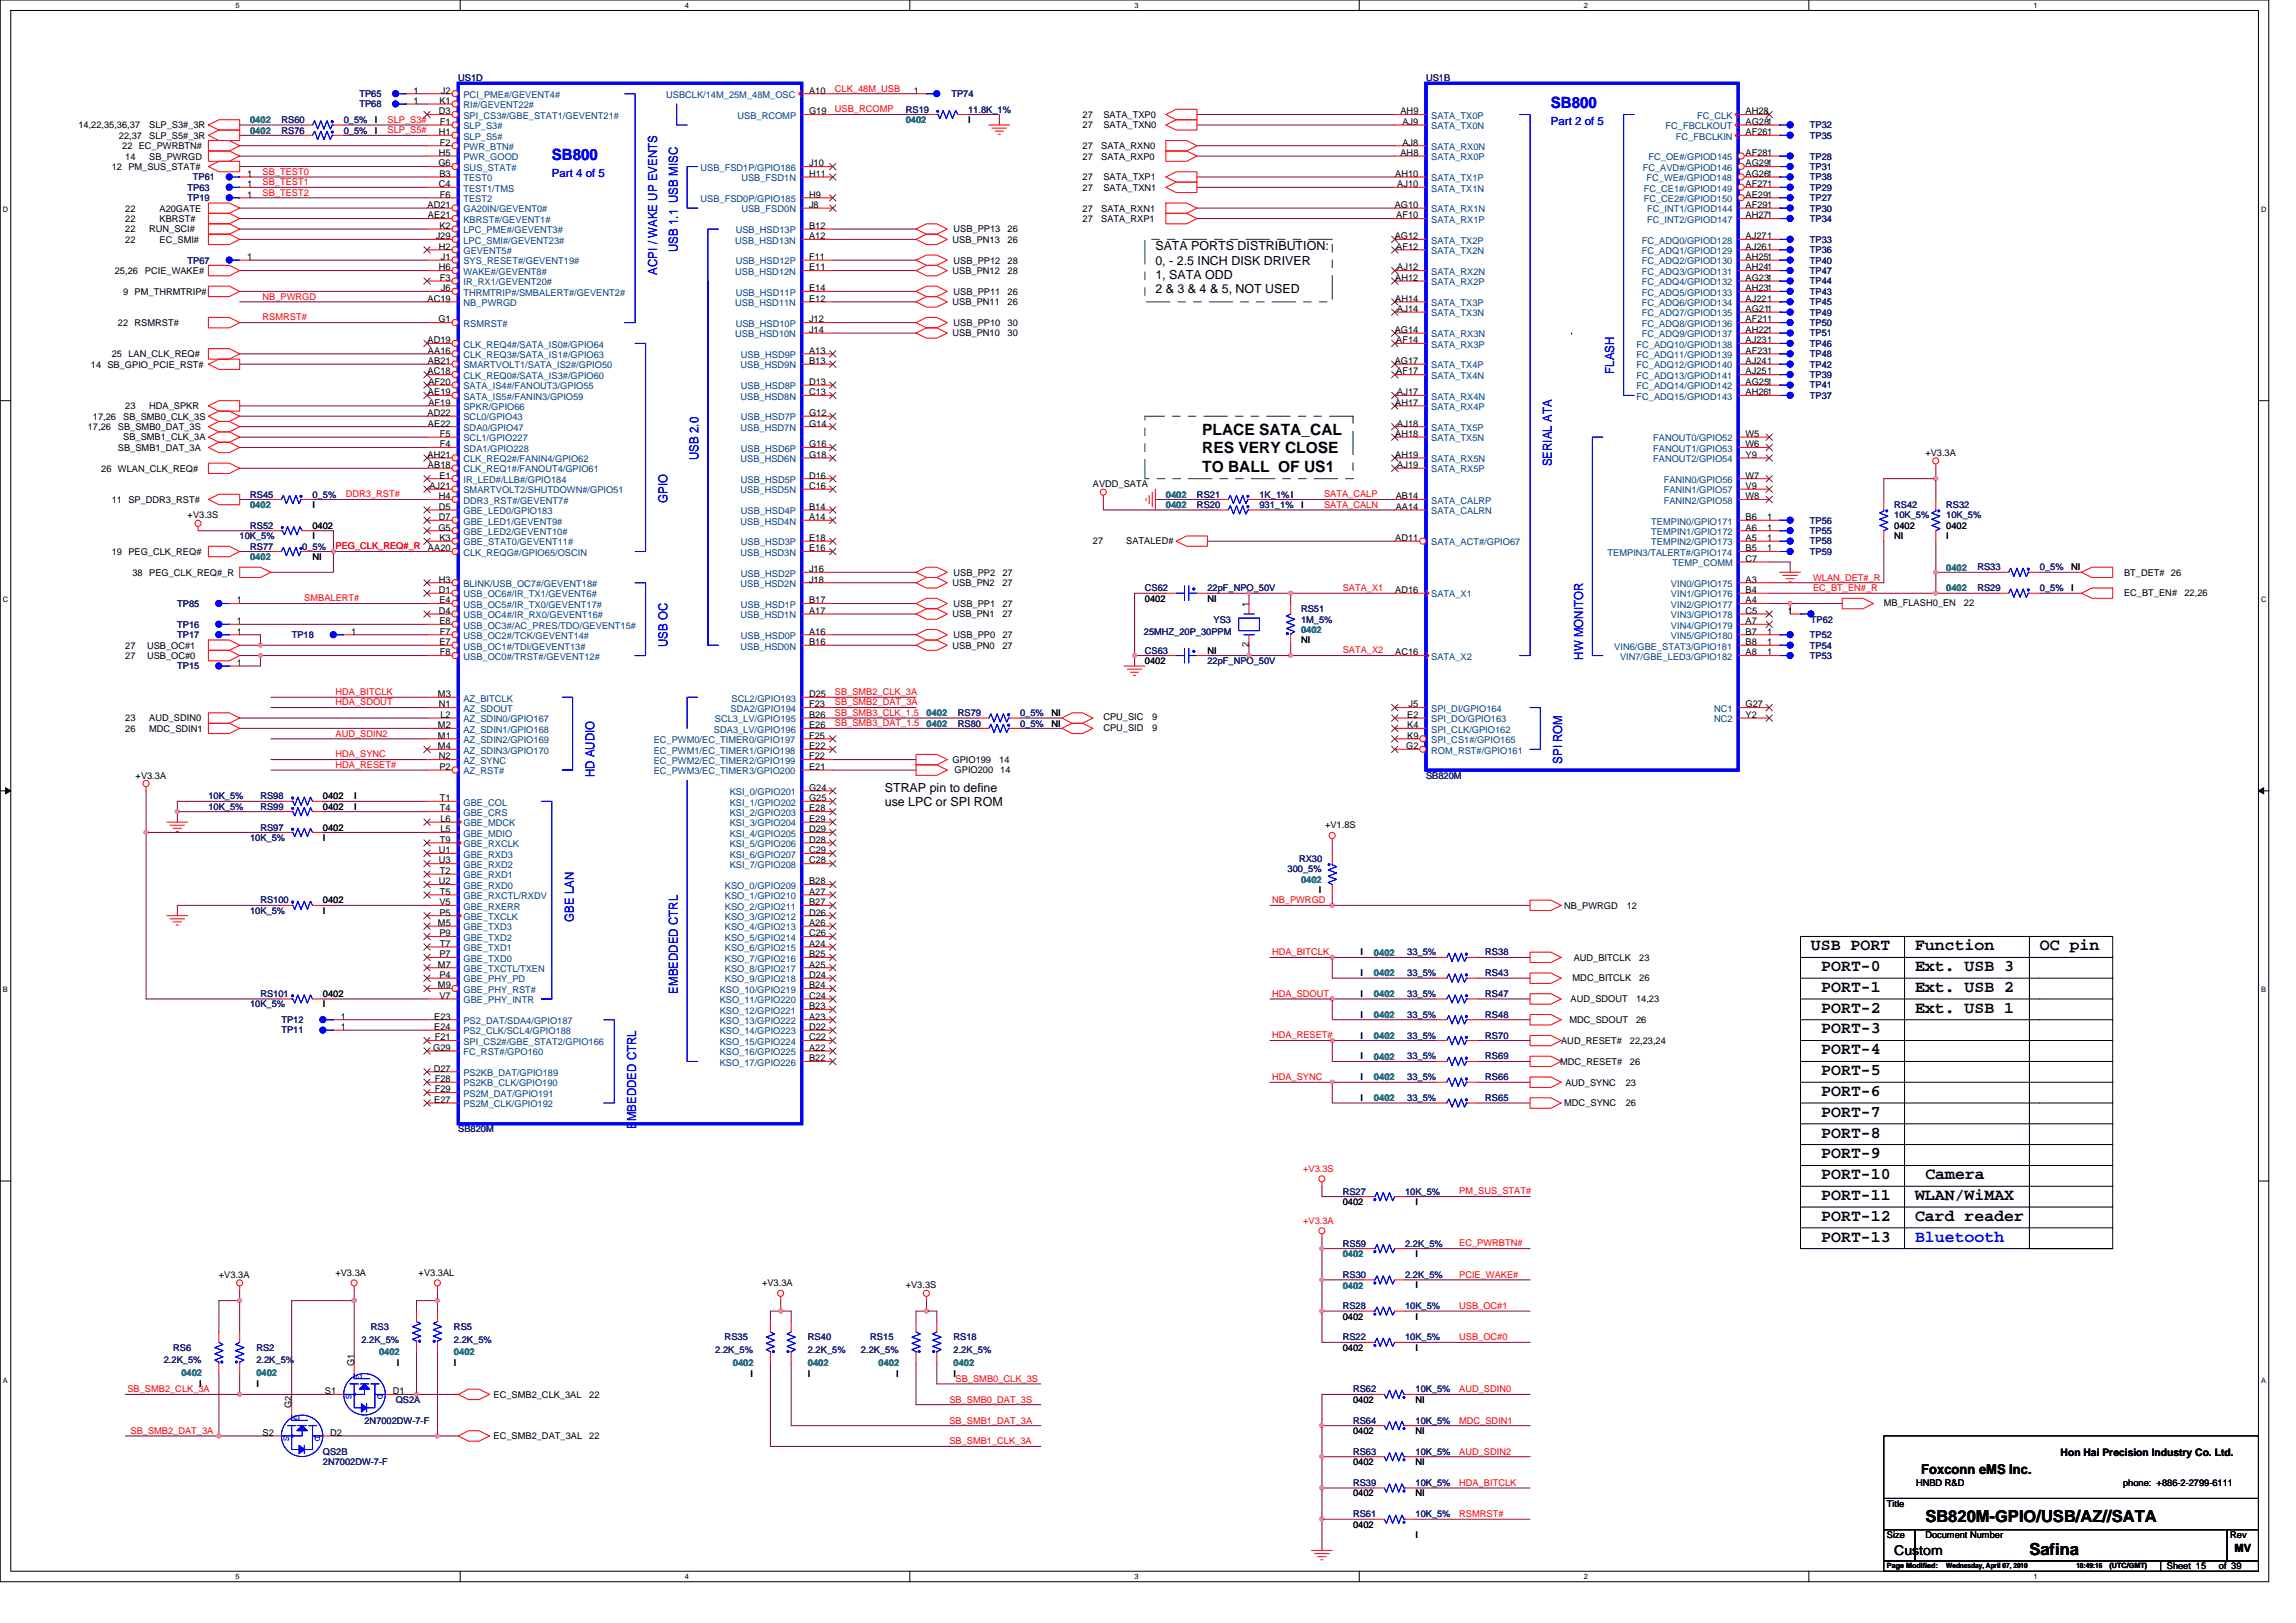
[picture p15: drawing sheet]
<svg xmlns="http://www.w3.org/2000/svg" width="297mm" height="210mm" viewBox="0 0 297 210" stroke-linecap="round" stroke-linejoin="round" font-family="sans-serif">
<defs><g id="words">
<g font-size="2.1">
<text x="234.3" y="122.9">USB PORT</text>
<text x="235.6" y="125.6">PORT-0</text>
<text x="247.8" y="122.9">Function</text>
<text x="247.8" y="125.6">Ext. USB 3</text>
<text x="263.9" y="122.9">OC pin</text>
<text x="235.6" y="128.3">PORT-1</text>
<text x="235.6" y="131">PORT-2</text>
<text x="247.8" y="128.3">Ext. USB 2</text>
<text x="247.8" y="131">Ext. USB 1</text>
<text x="235.6" y="133.7">PORT-3</text>
<text x="235.6" y="136.4">PORT-4</text>
<text x="235.6" y="139.1">PORT-5</text>
<text x="235.6" y="141.8">PORT-6</text>
<text x="235.6" y="144.5">PORT-7</text>
<text x="235.6" y="147.2">PORT-8</text>
<text x="235.6" y="149.9">PORT-9</text>
<text x="235.6" y="155.3">PORT-11</text>
<text x="235.6" y="152.6">PORT-10</text>
<text x="247.8" y="155.3">WLAN/WiMAX</text>
<text x="249.1" y="152.6">Camera</text>
<text x="235.6" y="157.9">PORT-12</text>
<text x="235.6" y="160.6">PORT-13</text>
<text x="247.8" y="157.9">Card reader</text>
<text x="249.1" y="196.9">SB820M-GPIO/USB/AZ//SATA</text>
<text x="262.5" y="201.2">Safina</text>
</g>
<text font-size="2.1" fill="#00f" x="247.8" y="160.6">Bluetooth</text>
<g font-size="2" fill="#00f">
<text x="200.6" y="14">SB800</text>
<text x="71.4" y="20.7">SB800</text>
</g>
<g font-size="2">
<text x="155.5" y="56.3">PLACE SATA_CAL</text>
<text x="155.5" y="58.6">RES VERY CLOSE</text>
<text x="155.5" y="61">TO BALL OF US1</text>
</g>
<g font-size="1.7">
<text x="248.6" y="190.8">Foxconn eMS Inc.</text>
<text x="245.1" y="201.2">Custom</text>
</g>
<g font-size="1.6" fill="#00f">
<text x="85" y="35.5" transform="rotate(-90 85 35.5)">ACPI / WAKE UP EVENTS</text>
<text x="87.7" y="32.6" transform="rotate(-90 87.7 32.6)">USB 1.1 USB MISC</text>
<text x="208.8" y="48.3" transform="rotate(-90 208.8 48.3)">FLASH</text>
<text x="90.4" y="59.5" transform="rotate(-90 90.4 59.5)">USB 2.0</text>
<text x="86.3" y="65" transform="rotate(-90 86.3 65)">GPIO</text>
<text x="200.8" y="60.3" transform="rotate(-90 200.8 60.3)">SERIAL ATA</text>
<text x="86.3" y="83.7" transform="rotate(-90 86.3 83.7)">USB OC</text>
<text x="204.8" y="85.4" transform="rotate(-90 204.8 85.4)">HW MONITOR</text>
<text x="76.9" y="100.6" transform="rotate(-90 76.9 100.6)">HD AUDIO</text>
<text x="202.1" y="98.8" transform="rotate(-90 202.1 98.8)">SPI ROM</text>
<text x="74.2" y="119.3" transform="rotate(-90 74.2 119.3)">GBE LAN</text>
<text x="87.7" y="128.6" transform="rotate(-90 87.7 128.6)">EMBEDDED CTRL</text>
<text x="82.3" y="146.1" transform="rotate(-90 82.3 146.1)">EMBEDDED CTRL</text>
</g>
<g font-size="1.6">
<text x="149.5" y="32.4">SATA PORTS DISTRIBUTION:</text>
<text x="149.5" y="34.2">0, - 2.5 INCH DISK DRIVER</text>
<text x="149.5" y="36">1, SATA ODD</text>
<text x="149.5" y="37.9">2 &amp; 3 &amp; 4 &amp; 5, NOT USED</text>
<text x="114.5" y="102.4">STRAP pin to define</text>
<text x="114.5" y="104.2">use LPC or SPI ROM</text>
</g>
<g font-size="1.5" fill="#00f">
<text x="200.6" y="16.1">Part 2 of 5</text>
<text x="71.4" y="22.9">Part 4 of 5</text>
</g>
<text font-size="1.5" x="289.1" y="200.7">MV</text>
<text font-size="1.3" x="266.6" y="188.4">Hon Hai Precision Industry Co. Ltd.</text>
<g font-size="1.2" fill="#000080">
<text x="59.3" y="10.5">US1D</text>
<text x="184.5" y="10.5">US1B</text>
<text x="36.4" y="17.3">RS76</text>
<text x="36.4" y="15.9">RS60</text>
<text x="44.5" y="17.3">0_5%</text>
<text x="44.5" y="15.9">0_5%</text>
<text x="46.5" y="13.9">TP68</text>
<text x="46.5" y="12.6">TP65</text>
<text x="117.2" y="14.6">RS19</text>
<text x="123.1" y="12.6">TP74</text>
<text x="125.2" y="14.6">11.8K_1%</text>
<text x="234.1" y="16.6">TP32</text>
<text x="234.1" y="17.9">TP35</text>
<text x="25" y="23.3">TP61</text>
<text x="234.1" y="23.3">TP38</text>
<text x="234.1" y="20.6">TP28</text>
<text x="234.1" y="22">TP31</text>
<text x="24.3" y="26">TP19</text>
<text x="24.3" y="24.7">TP63</text>
<text x="234.1" y="24.7">TP29</text>
<text x="234.1" y="27.4">TP30</text>
<text x="234.1" y="26">TP27</text>
<text x="234.1" y="28.7">TP34</text>
<text x="24.3" y="34.1">TP67</text>
<text x="234.1" y="32.7">TP36</text>
<text x="234.1" y="31.4">TP33</text>
<text x="234.1" y="34.1">TP40</text>
<text x="234.1" y="35.4">TP47</text>
<text x="234.1" y="39.5">TP45</text>
<text x="234.1" y="40.8">TP49</text>
<text x="234.1" y="36.8">TP44</text>
<text x="234.1" y="38.1">TP43</text>
<text x="234.1" y="43.5">TP51</text>
<text x="234.1" y="44.9">TP46</text>
<text x="234.1" y="47.6">TP42</text>
<text x="234.1" y="46.2">TP48</text>
<text x="234.1" y="42.2">TP50</text>
<text x="234.1" y="51.6">TP37</text>
<text x="234.1" y="50.2">TP41</text>
<text x="234.1" y="48.9">TP39</text>
<text x="32.4" y="64.4">RS45</text>
<text x="40.4" y="64.4">0_5%</text>
<text x="154.9" y="65.7">RS20</text>
<text x="154.9" y="64.4">RS21</text>
<text x="162.9" y="65.7">931_1%</text>
<text x="162.9" y="64.4">1K_1%I</text>
<text x="245.1" y="65.7">RS42</text>
<text x="251.8" y="65.7">RS32</text>
<text x="31" y="69.8">10K_5%</text>
<text x="32.4" y="71.1">RS77</text>
<text x="32.4" y="68.4">RS52</text>
<text x="39.1" y="71.1">0_5%</text>
<text x="234.1" y="69.1">TP55</text>
<text x="234.1" y="67.8">TP56</text>
<text x="234.1" y="70.4">TP58</text>
<text x="234.1" y="71.8">TP59</text>
<text x="245.1" y="67.1">10K_5%</text>
<text x="251.8" y="67.1">10K_5%</text>
<text x="148.1" y="76.5">CS62</text>
<text x="156.2" y="76.5">22pF_NPO_50V</text>
<text x="255.8" y="73.8">RS33</text>
<text x="255.8" y="76.5">RS29</text>
<text x="263.9" y="73.8">0_5%</text>
<text x="263.9" y="76.5">0_5%</text>
<text x="22.9" y="78.5">TP85</text>
<text x="22.9" y="82.5">TP17</text>
<text x="22.9" y="81.2">TP16</text>
<text x="37.7" y="82.5">TP18</text>
<text x="148" y="82.1">25MHZ_20P_30PPM</text>
<text x="157" y="80.5">YS3</text>
<text x="168.3" y="79.2">RS51</text>
<text x="168.3" y="80.5">1M_5%</text>
<text x="234.1" y="82.5">TP52</text>
<text x="234.1" y="83.9">TP54</text>
<text x="234.3" y="80.5">TP62</text>
<text x="22.9" y="86.6">TP15</text>
<text x="148.1" y="84.6">CS63</text>
<text x="156.2" y="85.9">22pF_NPO_50V</text>
<text x="234.1" y="85.2">TP53</text>
<text x="123.9" y="94">RS80</text>
<text x="123.9" y="92.6">RS79</text>
<text x="132" y="94">0_5%</text>
<text x="132" y="92.6">0_5%</text>
<text x="184.5" y="100.7">SB820M</text>
<text x="27" y="104.8">10K_5%</text>
<text x="27" y="103.4">10K_5%</text>
<text x="33.7" y="104.8">RS99</text>
<text x="33.7" y="107.5">RS97</text>
<text x="33.7" y="103.4">RS98</text>
<text x="32.4" y="108.8">10K_5%</text>
<text x="166.6" y="112.8">300_5%</text>
<text x="168.1" y="111.5">RX30</text>
<text x="32.4" y="118.2">10K_5%</text>
<text x="33.7" y="116.9">RS100</text>
<text x="182.1" y="123.6">33_5%</text>
<text x="192.1" y="123.6">RS38</text>
<text x="32.4" y="130.3">10K_5%</text>
<text x="33.7" y="129">RS101</text>
<text x="182.1" y="131.7">33_5%</text>
<text x="182.1" y="129">33_5%</text>
<text x="182.1" y="126.3">33_5%</text>
<text x="192.1" y="131.7">RS48</text>
<text x="192.1" y="129">RS47</text>
<text x="192.1" y="126.3">RS43</text>
<text x="36.4" y="133.7">TP11</text>
<text x="36.4" y="132.4">TP12</text>
<text x="182.1" y="137.1">33_5%</text>
<text x="182.1" y="134.4">33_5%</text>
<text x="192.1" y="137.1">RS69</text>
<text x="192.1" y="134.4">RS70</text>
<text x="182.1" y="142.5">33_5%</text>
<text x="182.1" y="139.8">33_5%</text>
<text x="192.1" y="142.5">RS65</text>
<text x="192.1" y="139.8">RS66</text>
<text x="59.3" y="146.5">SB820M</text>
<text x="173.7" y="154.6">RS27</text>
<text x="181.8" y="154.6">10K_5%</text>
<text x="173.7" y="161.3">RS59</text>
<text x="181.8" y="161.3">2.2K_5%</text>
<text x="173.7" y="165.4">RS30</text>
<text x="181.8" y="165.4">2.2K_5%</text>
<text x="46.8" y="173.7">2.2K_5%</text>
<text x="48" y="172.1">RS3</text>
<text x="58.7" y="172.1">RS5</text>
<text x="58.7" y="173.7">2.2K_5%</text>
<text x="93.7" y="173.4">RS35</text>
<text x="104.5" y="173.4">RS40</text>
<text x="112.6" y="173.4">RS15</text>
<text x="123.4" y="173.4">RS18</text>
<text x="173.7" y="173.4">RS22</text>
<text x="173.7" y="169.4">RS28</text>
<text x="181.8" y="173.4">10K_5%</text>
<text x="181.8" y="169.4">10K_5%</text>
<text x="21.2" y="176.4">2.2K_5%</text>
<text x="22.4" y="174.8">RS6</text>
<text x="33.2" y="174.8">RS2</text>
<text x="33.2" y="176.4">2.2K_5%</text>
<text x="92.5" y="175">2.2K_5%</text>
<text x="104.5" y="175">2.2K_5%</text>
<text x="111.4" y="175">2.2K_5%</text>
<text x="123.4" y="175">2.2K_5%</text>
<text x="47.2" y="184.2">2N7002DW-7-F</text>
<text x="51.2" y="181.5">QS2A</text>
<text x="175" y="184.2">RS64</text>
<text x="175" y="180.1">RS62</text>
<text x="183.1" y="184.2">10K_5%</text>
<text x="183.1" y="180.1">10K_5%</text>
<text x="41.8" y="189.6">2N7002DW-7-F</text>
<text x="41.8" y="188.2">QS2B</text>
<text x="175" y="188.2">RS63</text>
<text x="183.1" y="188.2">10K_5%</text>
<text x="175" y="196.3">RS61</text>
<text x="175" y="192.3">RS39</text>
<text x="183.1" y="196.3">10K_5%</text>
<text x="183.1" y="192.3">10K_5%</text>
</g>
<g font-size="1.2" fill="#f00">
<text x="108" y="11.9">CLK_48M_USB</text>
<text x="50.1" y="17.2">SLP_S5#</text>
<text x="50.1" y="15.9">SLP_S3#</text>
<text x="108" y="14.5">USB_RCOMP</text>
<text x="34" y="24">SB_TEST1</text>
<text x="34" y="22.6">SB_TEST0</text>
<text x="34" y="25.3">SB_TEST2</text>
<text x="34" y="38.8">NB_PWRGD</text>
<text x="34" y="41.5">RSMRST#</text>
<text x="44.7" y="64.3">DDR3_RST#</text>
<text x="171.3" y="64.3">SATA_CALP</text>
<text x="171.3" y="65.7">SATA_CALN</text>
<text x="43.4" y="71.1">PEG_CLK_REQ#_R</text>
<text x="39.4" y="77.8">SMBALERT#</text>
<text x="173.7" y="76.5">SATA_X1</text>
<text x="234.6" y="76.5">EC_BT_EN#_R</text>
<text x="234.6" y="75.1">WLAN_DET#_R</text>
<text x="43.4" y="89.9">HDA_BITCLK</text>
<text x="108" y="89.9">SB_SMB2_CLK_3A</text>
<text x="173.7" y="84.5">SATA_X2</text>
<text x="43.4" y="91.3">HDA_SDOUT</text>
<text x="43.4" y="95.3">AUD_SDIN2</text>
<text x="108" y="91.3">SB_SMB2_DAT_3A</text>
<text x="108" y="92.6">SB_SMB3_CLK_1.5</text>
<text x="108" y="94">SB_SMB3_DAT_1.5</text>
<text x="43.4" y="99.4">HDA_RESET#</text>
<text x="43.4" y="98">HDA_SYNC</text>
<text x="164.6" y="116.9">NB_PWRGD</text>
<text x="164.6" y="123.6">HDA_BITCLK</text>
<text x="164.6" y="129">HDA_SDOUT</text>
<text x="164.6" y="134.3">HDA_RESET#</text>
<text x="164.6" y="139.7">HDA_SYNC</text>
<text x="168.6" y="151.6">+V3.3S</text>
<text x="188.8" y="154.5">PM_SUS_STAT#</text>
<text x="168.6" y="158.3">+V3.3A</text>
<text x="188.8" y="161.3">EC_PWRBTN#</text>
<text x="188.8" y="165.3">PCIE_WAKE#</text>
<text x="188.8" y="173.4">USB_OC#0</text>
<text x="188.8" y="169.4">USB_OC#1</text>
<text x="123.6" y="178.8">SB_SMB0_CLK_3S</text>
<text x="16.5" y="180.1">SB_SMB2_CLK_3A</text>
<text x="16.9" y="185.5">SB_SMB2_DAT_3A</text>
<text x="122.8" y="181.5">SB_SMB0_DAT_3S</text>
<text x="122.8" y="184.2">SB_SMB1_DAT_3A</text>
<text x="188.8" y="180.1">AUD_SDIN0</text>
<text x="188.8" y="184.2">MDC_SDIN1</text>
<text x="122.8" y="186.9">SB_SMB1_CLK_3A</text>
<text x="188.8" y="188.2">AUD_SDIN2</text>
<text x="188.8" y="192.2">HDA_BITCLK</text>
<text x="188.8" y="196.3">RSMRST#</text>
</g>
<g font-size="1.2">
<text x="10.1" y="16.6">14,22,35,36,37</text>
<text x="15.4" y="17.9">22,37</text>
<text x="19.3" y="16.6">SLP_S3#_3R</text>
<text x="19.3" y="17.9">SLP_S5#_3R</text>
<text x="48.5" y="17.3">I</text>
<text x="48.5" y="15.9">I</text>
<text x="53.5" y="13.4">1</text>
<text x="53.5" y="12.1">1</text>
<text x="56.8" y="17.5">H1</text>
<text x="56.8" y="14.8">D3</text>
<text x="56.9" y="13.4">K1</text>
<text x="56.9" y="16.2">F1</text>
<text x="57" y="12.1">J2</text>
<text x="104.7" y="12.1">A10</text>
<text x="104.7" y="14.8">G19</text>
<text x="118.2" y="12.1">1</text>
<text x="125.2" y="15.9">I</text>
<text x="140.1" y="15.2">27</text>
<text x="140.1" y="16.6">27</text>
<text x="142.7" y="15.2">SATA_TXP0</text>
<text x="142.7" y="16.6">SATA_TXN0</text>
<text x="181.2" y="14.8">AH9</text>
<text x="181.4" y="16.2">AJ9</text>
<text x="225.8" y="16.2">AG281</text>
<text x="225.8" y="17.5">AF261</text>
<text x="225.8" y="14.8">AH28</text>
<text x="14.5" y="22">12 PM_SUS_STAT#</text>
<text x="15.8" y="19.3">22 EC_PWRBTN#</text>
<text x="16.2" y="20.6">14</text>
<text x="19.3" y="20.6">SB_PWRGD</text>
<text x="32" y="22.9">1</text>
<text x="56.7" y="21.5">G6</text>
<text x="56.8" y="20.2">H5</text>
<text x="56.9" y="22.9">B3</text>
<text x="56.9" y="18.8">F2</text>
<text x="104.7" y="21.5">J10</text>
<text x="104.7" y="22.9">H11</text>
<text x="140.1" y="19.3">27</text>
<text x="140.1" y="20.6">27</text>
<text x="140.1" y="23.3">27</text>
<text x="142.5" y="19.3">SATA_RXN0</text>
<text x="142.5" y="20.6">SATA_RXP0</text>
<text x="142.7" y="23.3">SATA_TXP1</text>
<text x="180.5" y="22.9">AH10</text>
<text x="181.2" y="20.2">AH8</text>
<text x="181.4" y="18.8">AJ8</text>
<text x="225.8" y="20.2">AF281</text>
<text x="225.8" y="21.5">AG291</text>
<text x="225.8" y="22.9">AG261</text>
<text x="16.2" y="27.4">22</text>
<text x="16.2" y="28.7">22</text>
<text x="20.6" y="27.4">A20GATE</text>
<text x="20.6" y="28.7">KBRST#</text>
<text x="32" y="25.6">1</text>
<text x="32" y="24.2">1</text>
<text x="55.3" y="26.9">AD21</text>
<text x="55.4" y="28.3">AE21</text>
<text x="56.8" y="24.2">C4</text>
<text x="56.9" y="29.6">K2</text>
<text x="56.9" y="25.6">F6</text>
<text x="104.7" y="25.6">H9</text>
<text x="104.7" y="29.6">B12</text>
<text x="104.7" y="26.9">J8</text>
<text x="140.1" y="27.4">27</text>
<text x="140.1" y="28.7">27</text>
<text x="140.1" y="24.7">27</text>
<text x="142.5" y="27.4">SATA_RXN1</text>
<text x="142.5" y="28.7">SATA_RXP1</text>
<text x="142.7" y="24.7">SATA_TXN1</text>
<text x="180.4" y="26.9">AG10</text>
<text x="180.6" y="28.3">AF10</text>
<text x="180.8" y="24.2">AJ10</text>
<text x="225.8" y="24.2">AF271</text>
<text x="225.8" y="25.6">AE291</text>
<text x="225.8" y="26.9">AF291</text>
<text x="225.8" y="28.3">AH271</text>
<text x="14.9" y="35.4">25,26</text>
<text x="16.2" y="31.4">22</text>
<text x="16.2" y="30.1">22</text>
<text x="18.8" y="35.4">PCIE_WAKE#</text>
<text x="19.3" y="30.1">RUN_SCI#</text>
<text x="20.6" y="31.4">EC_SMI#</text>
<text x="32" y="33.6">1</text>
<text x="56.4" y="30.9">J29</text>
<text x="56.8" y="32.3">H2</text>
<text x="56.8" y="35">H6</text>
<text x="57" y="33.6">J1</text>
<text x="104.7" y="33.6">F11</text>
<text x="104.7" y="30.9">A12</text>
<text x="104.7" y="35">E11</text>
<text x="123.2" y="35.4">USB_PN12</text>
<text x="123.2" y="31.4">USB_PN13</text>
<text x="123.4" y="34.1">USB_PP12</text>
<text x="123.4" y="30.1">USB_PP13</text>
<text x="130.4" y="35.4">28</text>
<text x="130.4" y="31.4">26</text>
<text x="130.4" y="34.1">28</text>
<text x="130.4" y="30.1">26</text>
<text x="180.4" y="30.9">AG12</text>
<text x="180.6" y="32.3">AF12</text>
<text x="180.8" y="35">AJ12</text>
<text x="225.8" y="30.9">AJ271</text>
<text x="225.8" y="32.3">AJ261</text>
<text x="225.8" y="33.6">AH251</text>
<text x="225.8" y="35">AH241</text>
<text x="15.9" y="38.1">9 PM_THRMTRIP#</text>
<text x="55.3" y="39">AC19</text>
<text x="56.7" y="41.7">G1</text>
<text x="56.9" y="36.3">F3</text>
<text x="57" y="37.7">J6</text>
<text x="104.7" y="37.7">E14</text>
<text x="104.7" y="41.7">J12</text>
<text x="104.7" y="39">E12</text>
<text x="123.2" y="39.5">USB_PN11</text>
<text x="123.4" y="38.1">USB_PP11</text>
<text x="130.4" y="39.5">26</text>
<text x="130.4" y="38.1">26</text>
<text x="180.5" y="36.3">AH12</text>
<text x="180.5" y="39">AH14</text>
<text x="180.8" y="40.4">AJ14</text>
<text x="225.8" y="36.3">AG231</text>
<text x="225.8" y="37.7">AH231</text>
<text x="225.8" y="39">AJ221</text>
<text x="225.8" y="40.4">AG211</text>
<text x="225.8" y="41.7">AF211</text>
<text x="11.8" y="47.6">14 SB_GPIO_PCIE_RST#</text>
<text x="14.5" y="46.2">25 LAN_CLK_REQ#</text>
<text x="15.3" y="42.2">22 RSMRST#</text>
<text x="55.3" y="44.4">AD19</text>
<text x="55.4" y="45.8">AA16</text>
<text x="55.4" y="47.1">AB21</text>
<text x="104.7" y="45.8">A13</text>
<text x="104.7" y="43.1">J14</text>
<text x="104.7" y="47.1">B13</text>
<text x="123.2" y="43.5">USB_PN10</text>
<text x="123.4" y="42.2">USB_PP10</text>
<text x="130.4" y="43.5">30</text>
<text x="130.4" y="42.2">30</text>
<text x="180.4" y="43.1">AG14</text>
<text x="180.4" y="47.1">AG17</text>
<text x="180.6" y="44.4">AF14</text>
<text x="225.8" y="44.4">AJ231</text>
<text x="225.8" y="45.8">AF231</text>
<text x="225.8" y="47.1">AJ241</text>
<text x="225.8" y="43.1">AH221</text>
<text x="16.2" y="52.9">23</text>
<text x="19.3" y="52.9">HDA_SPKR</text>
<text x="55.3" y="53.8">AD22</text>
<text x="55.3" y="48.5">AC18</text>
<text x="55.4" y="51.1">AE19</text>
<text x="55.4" y="52.5">AF19</text>
<text x="55.4" y="49.8">AF20</text>
<text x="104.7" y="53.8">G12</text>
<text x="104.7" y="49.8">D13</text>
<text x="104.7" y="51.1">C13</text>
<text x="180.5" y="52.5">AH17</text>
<text x="180.6" y="48.5">AF17</text>
<text x="180.8" y="51.1">AJ17</text>
<text x="225.8" y="48.5">AJ251</text>
<text x="225.8" y="49.8">AG251</text>
<text x="225.8" y="51.1">AH261</text>
<text x="11.4" y="55.6">17,26</text>
<text x="12" y="54.3">17,26</text>
<text x="15.3" y="55.6">SB_SMB0_DAT_3S</text>
<text x="15.3" y="58.3">SB_SMB1_DAT_3A</text>
<text x="15.9" y="54.3">SB_SMB0_CLK_3S</text>
<text x="15.9" y="57">SB_SMB1_CLK_3A</text>
<text x="55.3" y="59.2">AH21</text>
<text x="55.4" y="55.2">AE22</text>
<text x="56.9" y="56.5">F5</text>
<text x="56.9" y="57.9">F4</text>
<text x="104.7" y="57.9">G16</text>
<text x="104.7" y="55.2">G14</text>
<text x="104.7" y="59.2">G18</text>
<text x="180.5" y="56.5">AH18</text>
<text x="180.5" y="59.2">AH19</text>
<text x="180.8" y="55.2">AJ18</text>
<text x="225.8" y="57.9">W6</text>
<text x="225.8" y="59.2">Y9</text>
<text x="225.8" y="56.5">W5</text>
<text x="249.1" y="59">+V3.3A</text>
<text x="13.1" y="61">26 WLAN_CLK_REQ#</text>
<text x="14.5" y="65">11 SP_DDR3_RST#</text>
<text x="40.4" y="65.7">I</text>
<text x="55.4" y="60.6">AB18</text>
<text x="55.6" y="63.3">AJ21</text>
<text x="56.8" y="64.6">H4</text>
<text x="56.8" y="66">D5</text>
<text x="56.9" y="61.9">E1</text>
<text x="104.7" y="61.9">D16</text>
<text x="104.7" y="66">B14</text>
<text x="104.7" y="63.3">C16</text>
<text x="141.4" y="63">AVDD_SATA</text>
<text x="168.3" y="65.7">I</text>
<text x="180.6" y="66">AA14</text>
<text x="180.6" y="64.6">AB14</text>
<text x="180.8" y="60.6">AJ19</text>
<text x="225.8" y="61.9">W7</text>
<text x="225.8" y="63.3">V9</text>
<text x="225.8" y="64.6">W8</text>
<text x="14.5" y="71.8">19 PEG_CLK_REQ#</text>
<text x="24.3" y="67.1">+V3.3S</text>
<text x="40.4" y="69.8">I</text>
<text x="40.4" y="68.4">0402</text>
<text x="55.4" y="71.3">AA20</text>
<text x="56.7" y="68.6">G5</text>
<text x="56.8" y="67.3">D7</text>
<text x="56.9" y="70">K3</text>
<text x="104.7" y="70">E18</text>
<text x="104.7" y="67.3">A14</text>
<text x="104.7" y="71.3">E16</text>
<text x="141.4" y="70.4">27</text>
<text x="145.7" y="70.4">SATALED#</text>
<text x="180.5" y="70">AD11</text>
<text x="225.8" y="67.3">B6</text>
<text x="225.8" y="68.6">A6</text>
<text x="225.8" y="70">A5</text>
<text x="225.8" y="71.3">B5</text>
<text x="228.6" y="68.6">1</text>
<text x="228.6" y="67.3">1</text>
<text x="228.6" y="70">1</text>
<text x="228.6" y="71.3">1</text>
<text x="245.1" y="68.4">0402</text>
<text x="245.1" y="69.8">NI</text>
<text x="251.8" y="68.4">0402</text>
<text x="251.8" y="69.8">I</text>
<text x="17.1" y="74.5">38 PEG_CLK_REQ#_R</text>
<text x="40.4" y="72.5">NI</text>
<text x="56.8" y="76.7">D1</text>
<text x="56.8" y="75.4">H3</text>
<text x="104.7" y="74">J16</text>
<text x="104.7" y="75.4">J18</text>
<text x="123.2" y="75.8">USB_PN2</text>
<text x="123.4" y="74.5">USB_PP2</text>
<text x="129.7" y="75.8">27</text>
<text x="129.7" y="74.5">27</text>
<text x="148.1" y="77.9">0402</text>
<text x="156.2" y="77.9">NI</text>
<text x="180.5" y="76.7">AD16</text>
<text x="225.8" y="72.7">C7</text>
<text x="225.8" y="75.4">A3</text>
<text x="225.8" y="76.7">B4</text>
<text x="267.9" y="73.8">NI</text>
<text x="267.9" y="76.5">I</text>
<text x="274.8" y="77.2">EC_BT_EN#</text>
<text x="274.8" y="74.5">BT_DET# 26</text>
<text x="282.6" y="77.2">22,26</text>
<text x="16.2" y="83.9">27</text>
<text x="19" y="83.9">USB_OC#1</text>
<text x="30.6" y="78.1">1</text>
<text x="30.6" y="82.1">1</text>
<text x="30.6" y="80.8">1</text>
<text x="45.4" y="82.1">1</text>
<text x="56.8" y="79.4">D4</text>
<text x="56.9" y="80.8">E8</text>
<text x="56.9" y="83.5">E7</text>
<text x="56.9" y="78.1">E4</text>
<text x="56.9" y="82.1">F7</text>
<text x="104.7" y="78.1">B17</text>
<text x="104.7" y="82.1">A16</text>
<text x="104.7" y="79.4">A17</text>
<text x="104.7" y="83.5">B16</text>
<text x="123.2" y="83.9">USB_PN0</text>
<text x="123.2" y="79.9">USB_PN1</text>
<text x="123.4" y="82.5">USB_PP0</text>
<text x="123.4" y="78.5">USB_PP1</text>
<text x="129.7" y="83.9">27</text>
<text x="129.7" y="79.9">27</text>
<text x="129.7" y="82.5">27</text>
<text x="129.7" y="78.5">27</text>
<text x="161.6" y="83.8" transform="rotate(-90 161.6 83.8)">2</text>
<text x="161.6" y="78.5" transform="rotate(-90 161.6 78.5)">1</text>
<text x="168.3" y="83.2">NI</text>
<text x="225.8" y="83.5">B8</text>
<text x="225.8" y="78.1">A4</text>
<text x="225.8" y="79.4">C5</text>
<text x="225.8" y="80.8">A7</text>
<text x="225.8" y="82.1">B7</text>
<text x="228.6" y="82.1">1</text>
<text x="228.6" y="83.5">1</text>
<text x="231.3" y="79.4">1</text>
<text x="243.7" y="78.4">MB_FLASH0_EN</text>
<text x="254.1" y="78.4">22</text>
<text x="16.2" y="85.2">27</text>
<text x="19" y="85.2">USB_OC#0</text>
<text x="30.6" y="86.1">1</text>
<text x="56.9" y="84.8">F8</text>
<text x="148.1" y="85.9">0402</text>
<text x="156.2" y="84.6">NI</text>
<text x="180.5" y="84.8">AC16</text>
<text x="225.8" y="84.8">A8</text>
<text x="228.6" y="84.8">1</text>
<text x="16.2" y="93.3">23</text>
<text x="16.2" y="94.7">26</text>
<text x="19.3" y="93.3">AUD_SDIN0</text>
<text x="19.3" y="94.7">MDC_SDIN1</text>
<text x="56.7" y="95.6">M1</text>
<text x="56.7" y="90.2">M3</text>
<text x="56.7" y="94.2">M2</text>
<text x="56.8" y="91.5">N1</text>
<text x="57" y="92.9">L2</text>
<text x="104.7" y="95.6">F25</text>
<text x="104.7" y="90.2">D25</text>
<text x="104.7" y="94.2">E26</text>
<text x="104.7" y="92.9">B26</text>
<text x="104.7" y="91.5">F23</text>
<text x="136" y="94">NI</text>
<text x="136" y="92.6">NI</text>
<text x="142.7" y="93.2">CPU_SIC</text>
<text x="142.7" y="94.5">CPU_SID</text>
<text x="149.1" y="93.2">9</text>
<text x="149.1" y="94.5">9</text>
<text x="182.1" y="92.9">E2</text>
<text x="182.1" y="94.2">K4</text>
<text x="182.1" y="95.6">K9</text>
<text x="182.2" y="91.5">J5</text>
<text x="225.8" y="92.9">Y2</text>
<text x="225.8" y="91.5">G27</text>
<text x="17.5" y="100.7">+V3.3A</text>
<text x="56.7" y="96.9">M4</text>
<text x="56.8" y="98.3">N2</text>
<text x="56.9" y="99.6">P2</text>
<text x="104.7" y="96.9">E22</text>
<text x="104.7" y="98.3">F22</text>
<text x="104.7" y="99.6">E21</text>
<text x="123.2" y="98.7">GPIO199</text>
<text x="123.5" y="100.1">GPIO200</text>
<text x="129.3" y="98.7">14</text>
<text x="129.4" y="100.1">14</text>
<text x="181.9" y="96.9">G2</text>
<text x="41.8" y="104.8">0402</text>
<text x="41.8" y="103.4">0402</text>
<text x="41.8" y="107.5">0402</text>
<text x="45.8" y="104.8">I</text>
<text x="45.8" y="103.4">I</text>
<text x="56.9" y="105">T4</text>
<text x="56.9" y="103.7">T1</text>
<text x="57" y="106.3">L6</text>
<text x="57" y="107.7">L5</text>
<text x="104.7" y="102.3">G24</text>
<text x="104.7" y="103.7">G25</text>
<text x="104.7" y="105">E28</text>
<text x="104.7" y="106.3">E29</text>
<text x="104.7" y="107.7">D29</text>
<text x="171.4" y="107.2">+V1.8S</text>
<text x="41.8" y="108.8">I</text>
<text x="56.8" y="111.7">U3</text>
<text x="56.8" y="110.4">U1</text>
<text x="56.9" y="109">T9</text>
<text x="56.9" y="113.1">T2</text>
<text x="104.7" y="109">D28</text>
<text x="104.7" y="110.4">C29</text>
<text x="104.7" y="111.7">C28</text>
<text x="41.8" y="118.2">I</text>
<text x="41.8" y="116.9">0402</text>
<text x="56.7" y="119.8">M5</text>
<text x="56.8" y="114.4">U2</text>
<text x="56.9" y="117.1">V5</text>
<text x="56.9" y="118.4">P5</text>
<text x="56.9" y="115.8">T5</text>
<text x="104.7" y="114.4">B28</text>
<text x="104.7" y="115.8">A27</text>
<text x="104.7" y="117.1">B27</text>
<text x="104.7" y="118.4">D26</text>
<text x="104.7" y="119.8">A26</text>
<text x="170.6" y="115.5">I</text>
<text x="202.4" y="117.6">NB_PWRGD</text>
<text x="210.5" y="117.6">12</text>
<text x="56.7" y="125.2">M7</text>
<text x="56.9" y="121.1">P9</text>
<text x="56.9" y="123.8">P7</text>
<text x="56.9" y="122.5">T7</text>
<text x="104.7" y="121.1">C26</text>
<text x="104.7" y="122.5">A24</text>
<text x="104.7" y="123.8">B25</text>
<text x="104.7" y="125.2">A25</text>
<text x="176" y="123.6">I</text>
<text x="203.6" y="124.3">AUD_BITCLK</text>
<text x="212.1" y="124.3">23</text>
<text x="41.8" y="130.3">I</text>
<text x="41.8" y="129">0402</text>
<text x="44.1" y="131.9">1</text>
<text x="56.2" y="131.9">E23</text>
<text x="56.7" y="127.9">M9</text>
<text x="56.9" y="126.5">P4</text>
<text x="56.9" y="129.2">V7</text>
<text x="104.7" y="126.5">D24</text>
<text x="104.7" y="127.9">B24</text>
<text x="104.7" y="129.2">C24</text>
<text x="104.7" y="130.6">B23</text>
<text x="104.7" y="131.9">A23</text>
<text x="176" y="131.7">I</text>
<text x="176" y="129">I</text>
<text x="176" y="126.3">I</text>
<text x="203.2" y="129.7">AUD_SDOUT</text>
<text x="203.5" y="127">MDC_BITCLK</text>
<text x="211.7" y="129.7">14,23</text>
<text x="212.1" y="127">26</text>
<text x="44.1" y="133.3">1</text>
<text x="56" y="136">G29</text>
<text x="56.2" y="133.3">E24</text>
<text x="56.2" y="134.6">F21</text>
<text x="104.7" y="137.3">B22</text>
<text x="104.7" y="136">A22</text>
<text x="104.7" y="133.3">D22</text>
<text x="104.7" y="134.6">C22</text>
<text x="176" y="137.1">I</text>
<text x="176" y="134.4">I</text>
<text x="201.8" y="137.8">MDC_RESET#</text>
<text x="202" y="135.1">AUD_RESET#</text>
<text x="203" y="132.4">MDC_SDOUT</text>
<text x="210.9" y="135.1">22,23,24</text>
<text x="210.9" y="137.8">26</text>
<text x="211.7" y="132.4">26</text>
<text x="56.1" y="138.6">D27</text>
<text x="56.2" y="142.7">E27</text>
<text x="56.2" y="140">F28</text>
<text x="56.2" y="141.3">F29</text>
<text x="176" y="142.5">I</text>
<text x="176" y="139.8">I</text>
<text x="202.4" y="143.1">MDC_SYNC</text>
<text x="202.5" y="140.4">AUD_SYNC</text>
<text x="210.3" y="140.4">23</text>
<text x="210.3" y="143.1">26</text>
<text x="173.7" y="155.9">0402</text>
<text x="183.1" y="155.9">I</text>
<text x="28.3" y="165.4">+V3.3A</text>
<text x="43.4" y="165.1">+V3.3A</text>
<text x="54.2" y="165.1">+V3.3AL</text>
<text x="98.6" y="166.4">+V3.3A</text>
<text x="117.2" y="166.7">+V3.3S</text>
<text x="183.1" y="166.7">I</text>
<text x="183.1" y="162.6">I</text>
<text x="173.7" y="170.7">0402</text>
<text x="183.1" y="170.7">I</text>
<text x="25.8" y="179.5">I</text>
<text x="33.2" y="179.5">I</text>
<text x="45.8" y="176.8" transform="rotate(-90 45.8 176.8)">G1</text>
<text x="51.3" y="176.8">I</text>
<text x="58.7" y="176.8">I</text>
<text x="97.1" y="178.1">I</text>
<text x="104.5" y="178.1">I</text>
<text x="115.9" y="178.1">I</text>
<text x="123.4" y="178.1">I</text>
<text x="173.7" y="174.8">0402</text>
<text x="183.1" y="174.8">I</text>
<text x="34" y="185.8">S2</text>
<text x="37.7" y="182.1" transform="rotate(-90 37.7 182.1)">G2</text>
<text x="42" y="180.4">S1</text>
<text x="42.7" y="185.8">D2</text>
<text x="50.8" y="180.4">D1</text>
<text x="63.9" y="180.8">EC_SMB2_CLK_3AL</text>
<text x="76.2" y="180.8">22</text>
<text x="175" y="185.5">0402</text>
<text x="175" y="181.5">0402</text>
<text x="183.1" y="185.5">NI</text>
<text x="183.1" y="181.5">NI</text>
<text x="63.9" y="186.2">EC_SMB2_DAT_3AL</text>
<text x="76.2" y="186.2">22</text>
<text x="175" y="189.6">0402</text>
<text x="183.1" y="189.6">NI</text>
<text x="175" y="197.7">0402</text>
<text x="175" y="193.6">0402</text>
<text x="183.1" y="193.6">NI</text>
<text x="244.1" y="195">Title</text>
<text x="247.9" y="192.3">HNBD R&amp;D</text>
<text x="274.7" y="192.3">phone: +886-2-2799-6111</text>
<text x="183.1" y="199">I</text>
<text x="244.1" y="199">Size</text>
<text x="249.1" y="199">Document Number</text>
<text x="280.3" y="203">Sheet 15</text>
<text x="287.1" y="203">of 39</text>
<text x="288.5" y="199">Rev</text>
</g>
<g font-size="1.2" fill="#008040">
<text x="32.4" y="17.3">0402</text>
<text x="32.4" y="15.9">0402</text>
<text x="117.2" y="15.9">0402</text>
<text x="32.4" y="65.7">0402</text>
<text x="150.8" y="65.7">0402</text>
<text x="150.8" y="64.4">0402</text>
<text x="32.4" y="72.5">0402</text>
<text x="251.8" y="73.8">0402</text>
<text x="251.8" y="76.5">0402</text>
<text x="168.3" y="81.9">0402</text>
<text x="119.9" y="94">0402</text>
<text x="119.9" y="92.7">0402</text>
<text x="168.3" y="114.2">0402</text>
<text x="177.8" y="123.6">0402</text>
<text x="177.8" y="131.7">0402</text>
<text x="177.8" y="129">0402</text>
<text x="177.8" y="126.3">0402</text>
<text x="177.8" y="137.1">0402</text>
<text x="177.8" y="134.4">0402</text>
<text x="177.8" y="142.5">0402</text>
<text x="177.8" y="139.8">0402</text>
<text x="173.7" y="166.7">0402</text>
<text x="173.7" y="162.7">0402</text>
<text x="23.5" y="178">0402</text>
<text x="33.2" y="178">0402</text>
<text x="49" y="175.3">0402</text>
<text x="58.7" y="175.3">0402</text>
<text x="94.8" y="176.7">0402</text>
<text x="104.5" y="176.7">0402</text>
<text x="113.7" y="176.7">0402</text>
<text x="123.4" y="176.7">0402</text>
</g>
<g font-size="1.2" fill="#004080">
<text x="60" y="12.7">PCI_PME#/GEVENT4#</text>
<text x="60" y="14">RI#/GEVENT22#</text>
<text x="60" y="16.7">SLP_S3#</text>
<text x="60" y="15.4">SPI_CS3#/GBE_STAT1/GEVENT21#</text>
<text x="86.2" y="12.7">USBCLK/14M_25M_48M_OSC</text>
<text x="95.4" y="15.4">USB_RCOMP</text>
<text x="185.2" y="15.4">SATA_TX0P</text>
<text x="185.2" y="16.7">SATA_TX0N</text>
<text x="215.5" y="16.7">FC_FBCLKOUT</text>
<text x="219.6" y="15.4">FC_CLK</text>
<text x="60" y="18.1">SLP_S5#</text>
<text x="60" y="19.4">PWR_BTN#</text>
<text x="60" y="20.7">PWR_GOOD</text>
<text x="60" y="22.1">SUS_STAT#</text>
<text x="60" y="23.5">TEST0</text>
<text x="90.6" y="22.1">USB_FSD1P/GPIO186</text>
<text x="95.9" y="23.5">USB_FSD1N</text>
<text x="185.2" y="19.4">SATA_RX0N</text>
<text x="185.2" y="20.7">SATA_RX0P</text>
<text x="185.2" y="23.5">SATA_TX1P</text>
<text x="212.5" y="22.1">FC_AVD#/GPIOD146</text>
<text x="213" y="23.5">FC_WE#/GPIOD148</text>
<text x="213.3" y="20.7">FC_OE#/GPIOD145</text>
<text x="216.8" y="18.1">FC_FBCLKIN</text>
<text x="60" y="27.5">GA20IN/GEVENT0#</text>
<text x="60" y="28.8">KBRST#/GEVENT1#</text>
<text x="60" y="24.8">TEST1/TMS</text>
<text x="60" y="26.1">TEST2</text>
<text x="90.6" y="26.1">USB_FSD0P/GPIO185</text>
<text x="95.9" y="27.5">USB_FSD0N</text>
<text x="185.2" y="24.8">SATA_TX1N</text>
<text x="185.2" y="27.5">SATA_RX1N</text>
<text x="185.2" y="28.8">SATA_RX1P</text>
<text x="212.7" y="24.8">FC_CE1#/GPIOD149</text>
<text x="212.7" y="26.1">FC_CE2#/GPIOD150</text>
<text x="213.1" y="27.5">FC_INT1/GPIOD144</text>
<text x="213.1" y="28.8">FC_INT2/GPIOD147</text>
<text x="60" y="30.2">LPC_PME#/GEVENT3#</text>
<text x="60" y="31.5">LPC_SMI#/GEVENT23#</text>
<text x="60" y="32.9">GEVENT5#</text>
<text x="60" y="34.2">SYS_RESET#/GEVENT19#</text>
<text x="60" y="35.6">WAKE#/GEVENT8#</text>
<text x="95.1" y="31.5">USB_HSD13N</text>
<text x="95.1" y="35.6">USB_HSD12N</text>
<text x="95.2" y="30.2">USB_HSD13P</text>
<text x="95.2" y="34.2">USB_HSD12P</text>
<text x="185.2" y="31.5">SATA_TX2P</text>
<text x="185.2" y="32.9">SATA_TX2N</text>
<text x="185.2" y="35.6">SATA_RX2N</text>
<text x="212.4" y="31.5">FC_ADQ0/GPIOD128</text>
<text x="212.4" y="32.9">FC_ADQ1/GPIOD129</text>
<text x="212.4" y="34.2">FC_ADQ2/GPIOD130</text>
<text x="212.4" y="35.6">FC_ADQ3/GPIOD131</text>
<text x="60" y="38.2">THRMTRIP#/SMBALERT#/GEVENT2#</text>
<text x="60" y="39.6">NB_PWRGD</text>
<text x="60" y="36.9">IR_RX1/GEVENT20#</text>
<text x="95.1" y="39.6">USB_HSD11N</text>
<text x="95.2" y="38.2">USB_HSD11P</text>
<text x="185.2" y="36.9">SATA_RX2P</text>
<text x="185.2" y="39.6">SATA_TX3P</text>
<text x="185.2" y="40.9">SATA_TX3N</text>
<text x="212.4" y="36.9">FC_ADQ4/GPIOD132</text>
<text x="212.4" y="38.2">FC_ADQ5/GPIOD133</text>
<text x="212.4" y="39.6">FC_ADQ6/GPIOD134</text>
<text x="212.4" y="40.9">FC_ADQ7/GPIOD135</text>
<text x="60" y="45">CLK_REQ4#/SATA_IS0#/GPIO64</text>
<text x="60" y="42.3">RSMRST#</text>
<text x="60" y="46.3">CLK_REQ3#/SATA_IS1#/GPIO63</text>
<text x="60" y="47.7">SMARTVOLT1/SATA_IS2#/GPIO50</text>
<text x="95.1" y="43.6">USB_HSD10N</text>
<text x="95.2" y="42.3">USB_HSD10P</text>
<text x="95.8" y="47.7">USB_HSD9N</text>
<text x="95.9" y="46.3">USB_HSD9P</text>
<text x="185.2" y="45">SATA_RX3P</text>
<text x="185.2" y="43.6">SATA_RX3N</text>
<text x="185.2" y="47.7">SATA_TX4P</text>
<text x="211.7" y="45">FC_ADQ10/GPIOD138</text>
<text x="211.7" y="46.3">FC_ADQ11/GPIOD139</text>
<text x="211.7" y="47.7">FC_ADQ12/GPIOD140</text>
<text x="212.4" y="42.3">FC_ADQ8/GPIOD136</text>
<text x="212.4" y="43.6">FC_ADQ9/GPIOD137</text>
<text x="60" y="53.1">SPKR/GPIO66</text>
<text x="60" y="49">CLK_REQ0#/SATA_IS3#/GPIO60</text>
<text x="60" y="50.4">SATA_IS4#/FANOUT3/GPIO55</text>
<text x="60" y="51.7">SATA_IS5#/FANIN3/GPIO59</text>
<text x="95.8" y="51.7">USB_HSD8N</text>
<text x="95.9" y="50.4">USB_HSD8P</text>
<text x="185.2" y="49">SATA_TX4N</text>
<text x="185.2" y="51.7">SATA_RX4N</text>
<text x="185.2" y="53.1">SATA_RX4P</text>
<text x="211.7" y="49">FC_ADQ13/GPIOD141</text>
<text x="211.7" y="50.4">FC_ADQ14/GPIOD142</text>
<text x="211.7" y="51.7">FC_ADQ15/GPIOD143</text>
<text x="60" y="54.4">SCL0/GPIO43</text>
<text x="60" y="55.8">SDA0/GPIO47</text>
<text x="60" y="59.8">CLK_REQ2#/FANIN4/GPIO62</text>
<text x="60" y="57.1">SCL1/GPIO227</text>
<text x="60" y="58.4">SDA1/GPIO228</text>
<text x="95.8" y="55.8">USB_HSD7N</text>
<text x="95.8" y="59.8">USB_HSD6N</text>
<text x="95.9" y="54.4">USB_HSD7P</text>
<text x="95.9" y="58.4">USB_HSD6P</text>
<text x="185.2" y="55.8">SATA_TX5P</text>
<text x="185.2" y="57.1">SATA_TX5N</text>
<text x="185.2" y="59.8">SATA_RX5N</text>
<text x="213.9" y="58.4">FANOUT1/GPIO53</text>
<text x="213.9" y="59.8">FANOUT2/GPIO54</text>
<text x="213.9" y="57.1">FANOUT0/GPIO52</text>
<text x="60" y="65.2">DDR3_RST#/GEVENT7#</text>
<text x="60" y="63.8">SMARTVOLT2/SHUTDOWN#/GPIO51</text>
<text x="60" y="61.1">CLK_REQ1#/FANOUT4/GPIO61</text>
<text x="60" y="62.5">IR_LED#/LLB#/GPIO184</text>
<text x="95.8" y="63.8">USB_HSD5N</text>
<text x="95.9" y="62.5">USB_HSD5P</text>
<text x="185.2" y="61.1">SATA_RX5P</text>
<text x="185.2" y="65.2">SATA_CALRP</text>
<text x="215.2" y="62.5">FANIN0/GPIO56</text>
<text x="215.2" y="63.8">FANIN1/GPIO57</text>
<text x="215.2" y="65.2">FANIN2/GPIO58</text>
<text x="60" y="67.9">GBE_LED1/GEVENT9#</text>
<text x="60" y="66.5">GBE_LED0/GPIO183</text>
<text x="60" y="69.2">GBE_LED2/GEVENT10#</text>
<text x="60" y="70.6">GBE_STAT0/GEVENT11#</text>
<text x="60" y="71.9">CLK_REQG#/GPIO65/OSCIN</text>
<text x="95.8" y="67.9">USB_HSD4N</text>
<text x="95.8" y="71.9">USB_HSD3N</text>
<text x="95.9" y="66.5">USB_HSD4P</text>
<text x="95.9" y="70.6">USB_HSD3P</text>
<text x="185.2" y="66.5">SATA_CALRN</text>
<text x="185.2" y="70.6">SATA_ACT#/GPIO67</text>
<text x="208" y="71.9">TEMPIN3/TALERT#/GPIO174</text>
<text x="213.6" y="67.9">TEMPIN0/GPIO171</text>
<text x="213.6" y="69.2">TEMPIN1/GPIO172</text>
<text x="213.6" y="70.6">TEMPIN2/GPIO173</text>
<text x="60" y="77.3">USB_OC6#/IR_TX1/GEVENT6#</text>
<text x="60" y="75.9">BLINK/USB_OC7#/GEVENT18#</text>
<text x="95.8" y="75.9">USB_HSD2N</text>
<text x="95.9" y="74.6">USB_HSD2P</text>
<text x="185.2" y="77.3">SATA_X1</text>
<text x="216.2" y="75.9">VIN0/GPIO175</text>
<text x="216.2" y="77.3">VIN1/GPIO176</text>
<text x="216.4" y="73.3">TEMP_COMM</text>
<text x="60" y="80">USB_OC4#/IR_RX0/GEVENT16#</text>
<text x="60" y="81.3">USB_OC3#/AC_PRES/TDO/GEVENT15#</text>
<text x="60" y="82.7">USB_OC2#/TCK/GEVENT14#</text>
<text x="60" y="78.6">USB_OC5#/IR_TX0/GEVENT17#</text>
<text x="95.8" y="80">USB_HSD1N</text>
<text x="95.9" y="78.6">USB_HSD1P</text>
<text x="95.9" y="82.7">USB_HSD0P</text>
<text x="216.2" y="78.6">VIN2/GPIO177</text>
<text x="216.2" y="80">VIN3/GPIO178</text>
<text x="216.2" y="81.3">VIN4/GPIO179</text>
<text x="216.2" y="82.7">VIN5/GPIO180</text>
<text x="60" y="84">USB_OC1#/TDI/GEVENT13#</text>
<text x="60" y="85.4">USB_OC0#/TRST#/GEVENT12#</text>
<text x="95.8" y="84">USB_HSD0N</text>
<text x="185.2" y="85.4">SATA_X2</text>
<text x="208.8" y="84">VIN6/GBE_STAT3/GPIO181</text>
<text x="209.6" y="85.4">VIN7/GBE_LED3/GPIO182</text>
<text x="60" y="93.5">AZ_SDIN0/GPIO167</text>
<text x="60" y="90.8">AZ_BITCLK</text>
<text x="60" y="92.1">AZ_SDOUT</text>
<text x="60" y="94.8">AZ_SDIN1/GPIO168</text>
<text x="92.4" y="94.8">SDA3_LV/GPIO196</text>
<text x="92.5" y="93.5">SCL3_LV/GPIO195</text>
<text x="94.5" y="92.1">SDA2/GPIO194</text>
<text x="94.7" y="90.8">SCL2/GPIO193</text>
<text x="185.2" y="92.1">SPI_DI/GPIO164</text>
<text x="185.2" y="93.5">SPI_DO/GPIO163</text>
<text x="185.2" y="94.8">SPI_CLK/GPIO162</text>
<text x="221.8" y="93.5">NC2</text>
<text x="221.8" y="92.1">NC1</text>
<text x="60" y="97.5">AZ_SDIN3/GPIO170</text>
<text x="60" y="98.8">AZ_SYNC</text>
<text x="60" y="96.1">AZ_SDIN2/GPIO169</text>
<text x="60" y="100.2">AZ_RST#</text>
<text x="84.6" y="96.1">EC_PWM0/EC_TIMER0/GPIO197</text>
<text x="84.6" y="97.5">EC_PWM1/EC_TIMER1/GPIO198</text>
<text x="84.6" y="98.8">EC_PWM2/EC_TIMER2/GPIO199</text>
<text x="84.6" y="100.2">EC_PWM3/EC_TIMER3/GPIO200</text>
<text x="185.2" y="96.1">SPI_CS1#/GPIO165</text>
<text x="185.2" y="97.5">ROM_RST#/GPIO161</text>
<text x="60" y="105.6">GBE_CRS</text>
<text x="60" y="104.2">GBE_COL</text>
<text x="60" y="106.9">GBE_MDCK</text>
<text x="94.4" y="102.9">KSI_0/GPIO201</text>
<text x="94.4" y="104.2">KSI_1/GPIO202</text>
<text x="94.4" y="105.6">KSI_2/GPIO203</text>
<text x="94.4" y="106.9">KSI_3/GPIO204</text>
<text x="60" y="108.2">GBE_MDIO</text>
<text x="60" y="109.6">GBE_RXCLK</text>
<text x="60" y="112.3">GBE_RXD2</text>
<text x="60" y="111">GBE_RXD3</text>
<text x="60" y="113.6">GBE_RXD1</text>
<text x="94.4" y="108.2">KSI_4/GPIO205</text>
<text x="94.4" y="109.6">KSI_5/GPIO206</text>
<text x="94.4" y="111">KSI_6/GPIO207</text>
<text x="94.4" y="112.3">KSI_7/GPIO208</text>
<text x="60" y="116.3">GBE_RXCTL/RXDV</text>
<text x="60" y="117.7">GBE_RXERR</text>
<text x="60" y="119">GBE_TXCLK</text>
<text x="60" y="115">GBE_RXD0</text>
<text x="93.8" y="115">KSO_0/GPIO209</text>
<text x="93.8" y="116.3">KSO_1/GPIO210</text>
<text x="93.8" y="117.7">KSO_2/GPIO211</text>
<text x="93.8" y="119">KSO_3/GPIO212</text>
<text x="60" y="121.7">GBE_TXD2</text>
<text x="60" y="120.4">GBE_TXD3</text>
<text x="60" y="125.8">GBE_TXCTL/TXEN</text>
<text x="60" y="123.1">GBE_TXD1</text>
<text x="60" y="124.4">GBE_TXD0</text>
<text x="93.8" y="120.4">KSO_4/GPIO213</text>
<text x="93.8" y="121.7">KSO_5/GPIO214</text>
<text x="93.8" y="123.1">KSO_6/GPIO215</text>
<text x="93.8" y="124.4">KSO_7/GPIO216</text>
<text x="93.8" y="125.8">KSO_8/GPIO217</text>
<text x="60" y="127.1">GBE_PHY_PD</text>
<text x="60" y="128.4">GBE_PHY_RST#</text>
<text x="60" y="129.8">GBE_PHY_INTR</text>
<text x="93.1" y="128.4">KSO_10/GPIO219</text>
<text x="93.1" y="129.8">KSO_11/GPIO220</text>
<text x="93.1" y="131.1">KSO_12/GPIO221</text>
<text x="93.8" y="127.1">KSO_9/GPIO218</text>
<text x="60" y="132.5">PS2_DAT/SDA4/GPIO187</text>
<text x="60" y="133.8">PS2_CLK/SCL4/GPIO188</text>
<text x="60" y="135.2">SPI_CS2#/GBE_STAT2/GPIO166</text>
<text x="60" y="136.5">FC_RST#/GPO160</text>
<text x="93.1" y="137.9">KSO_17/GPIO226</text>
<text x="93.1" y="136.5">KSO_16/GPIO225</text>
<text x="93.1" y="132.5">KSO_13/GPIO222</text>
<text x="93.1" y="133.8">KSO_14/GPIO223</text>
<text x="93.1" y="135.2">KSO_15/GPIO224</text>
<text x="60" y="139.2">PS2KB_DAT/GPIO189</text>
<text x="60" y="140.6">PS2KB_CLK/GPIO190</text>
<text x="60" y="141.9">PS2M_DAT/GPIO191</text>
<text x="60" y="143.3">PS2M_CLK/GPIO192</text>
</g>
<g font-size="1.2" fill="#00f">
<text x="46.1" y="177.7" transform="rotate(90 46.1 177.7)">G</text>
<text x="36.7" y="185.8" transform="rotate(90 36.7 185.8)">S</text>
<text x="38.1" y="183.1" transform="rotate(90 38.1 183.1)">G</text>
<text x="40.7" y="185.8" transform="rotate(90 40.7 185.8)">D</text>
<text x="44.8" y="180.4" transform="rotate(90 44.8 180.4)">S</text>
<text x="48.8" y="180.4" transform="rotate(90 48.8 180.4)">D</text>
</g>
<g font-size="1">
<text x="30.5" y="1">5</text>
<text x="88.6" y="1">4</text>
<text x="146.8" y="1">3</text>
<text x="204.9" y="1">2</text>
<text x="263.1" y="1">1</text>
<text x=".4" y="27.4">D</text>
<text x="292.5" y="27.4">D</text>
<text x=".4" y="77.9">C</text>
<text x="292.5" y="77.9">C</text>
<text x=".4" y="128.4">B</text>
<text x="292.5" y="128.4">B</text>
<text x=".4" y="178.9">A</text>
<text x="292.5" y="178.9">A</text>
<text x="30.5" y="204.3">5</text>
<text x="88.6" y="204.3">4</text>
<text x="146.8" y="204.3">3</text>
<text x="204.9" y="204.3">2</text>
<text x="263.1" y="204.3">1</text>
</g>
<g font-size=".9">
<text x="244.1" y="202.9">Page Modified:</text>
<text x="251.8" y="202.9">Wednesday, April 07, 2010</text>
<text x="268.6" y="202.9">18:49:16</text>
<text x="272.9" y="202.9">(UTC/GMT)</text>
</g>
</g></defs>
<path d="M0 0h293.5v204.6h-293.5zM1.4 1.4h290.8v201.9h-290.8z" fill="none" stroke="#000" stroke-width=".13"/>
<g fill="#fff">
<path d="M30.5 .1h.5v1.1h-.5z"/>
<path d="M30.5 203.4h.5v1.1h-.5z"/>
</g>
<path d="M59.5 0v1.4M59.5 203.3v1.3" fill="none" stroke="#000" stroke-width=".13"/>
<g fill="#fff">
<path d="M88.6 .1h.5v1.1h-.5z"/>
<path d="M88.6 203.4h.5v1.1h-.5z"/>
</g>
<path d="M117.7 0v1.4M117.7 203.3v1.3" fill="none" stroke="#000" stroke-width=".13"/>
<g fill="#fff">
<path d="M146.8 .1h.5v1.1h-.5z"/>
<path d="M146.8 203.4h.5v1.1h-.5z"/>
</g>
<path d="M175.8 0v1.4M175.8 203.3v1.3" fill="none" stroke="#000" stroke-width=".13"/>
<g fill="#fff">
<path d="M204.9 .1h.5v1.1h-.5z"/>
<path d="M204.9 203.4h.5v1.1h-.5z"/>
</g>
<path d="M234 0v1.4M234 203.3v1.3" fill="none" stroke="#000" stroke-width=".13"/>
<g fill="#fff">
<path d="M263.1 .1h.5v1.1h-.5z"/>
<path d="M263.1 203.4h.5v1.1h-.5z"/>
<path d="M.4 26.6h.7v1h-.7z"/>
<path d="M292.5 26.6h.7v1h-.7z"/>
<path d="M.4 77.1h.7v1h-.7z"/>
<path d="M292.5 77.1h.7v1h-.7z"/>
</g>
<path d="M0 51.8h1.4M292.2 51.8h1.3" fill="none" stroke="#000" stroke-width=".13"/>
<g fill="#fff">
<path d="M.4 127.6h.6v1h-.6z"/>
<path d="M292.5 127.6h.7v1h-.7z"/>
</g>
<path d="M0 102.3h1.4M292.2 102.3h1.3" fill="none" stroke="#000" stroke-width=".13"/>
<path d="M.7 101.9l.7 .4-.7 .4zM292.2 102.3l.7-.4v.8z" fill="#000" stroke="#000" stroke-width=".13"/>
<g fill="#fff">
<path d="M.4 178h.6v1.1h-.6z"/>
<path d="M292.5 178h.7v1.1h-.7z"/>
</g>
<g fill="none" stroke="#000" stroke-width=".13">
<path d="M290.8 51.2h.1M232.9 121.2h29.6v40.3h-29.6zM232.9 137.3h40.4M232.9 134.6h40.4M232.9 123.9h40.4M232.9 126.6h40.4M232.9 129.2h40.4M232.9 131.9h40.4M246.4 121.2v40.3M262.5 121.2h10.8v40.3h-10.8M0 152.8h1.4M232.9 156.2h40.4"/>
<path d="M232.9 140h40.4M232.9 142.7h40.4M232.9 150.8h40.4M232.9 148.1h40.4M232.9 145.4h40.4M232.9 153.5h40.4M232.9 158.9h40.4M292.2 152.8h1.3M232.9 161.5h.1M262.5 161.5h.1M243.7 185.8h48.5v8.1h-48.5zM243.7 193.9h48.5v4h-48.5z"/>
<path d="M243.7 197.9h4.1v4h-4.1zM247.8 197.9h40.3v4h-40.3zM288.1 197.9h4.1v4h-4.1zM243.7 201.9h35.8v1.4h-35.8zM279.5 201.9h12.7v1.4h-12.7z"/>
</g>
<g fill="none" stroke="#800040" stroke-width=".13">
<path d="M31 18.9h24.2M31 17.5h8.1M31 16.2h8.1M44.5 17.5h10.7M44.5 16.2h10.7M53.9 13.5h1.3M53.9 12.1h1.3M107.7 12.1h10.8M107.7 14.8h12.2M125.2 14.8h4.1v1.4M154.9 14.8h25.5M154.9 16.2h25.5"/>
<path d="M154.9 18.9h25.5M31 31h24.2M31 21.5h24.2M31 20.2h24.2M31 35h24.2M31 28.3h24.2M31 29.6h24.2M31 37.7h24.2M31 39.1h24.2M31 26.9h24.2M32.4 33.7h22.8M32.4 25.6h22.8"/>
<path d="M32.4 24.2h22.8M32.4 22.9h22.8M107.7 37.7h10.8M107.7 39.1h10.8M107.7 35h10.8M107.7 33.7h10.8M107.7 31h10.8M107.7 29.6h10.8M154.9 22.9h25.5M154.9 24.2h25.5M154.9 26.9h25.5M154.9 28.3h25.5"/>
<path d="M154.9 20.2h25.5M31 47.1h24.2M31 45.8h24.2M31 53.8h24.2M31 55.2h24.2M31 56.6h24.2M31 57.9h24.2M31 52.5h24.2M31 41.7h24.2M107.7 41.7h10.8M107.7 43.1h10.8M25.6 68.7h9.4"/>
<path d="M31 64.6h4M31 71.4h4M31 78.1h24.2M31 60.6h24.2M40.4 64.6h14.8M40.4 68.7h2.7v2.7M40.4 71.4h2.7M43.1 71.4v2.6h-8.1M43.1 71.4h12.1M107.7 75.4h10.8M107.7 74h10.8M107.7 79.4h10.8"/>
<path d="M107.7 78.1h10.8M142.7 64.6v1.4h14.9M149.5 64.6h8.1M150.8 76.8h-4v8M156.2 70h24.2M156.2 76.8h5.4M161.6 76.8h5.4M161.6 76.8v1.3M162.9 64.6h17.5M162.9 66h17.5M167 76.8v1.3M167 76.8h13.4"/>
<path d="M228.9 72.7h2.7v1.3M228.9 78.1h2.7M228.9 76.8h21.5M231.6 78.1v1.3M231.6 78.1h6.7M243.7 70v5.4h-14.8M250.4 74v2.8h8.1M250.4 74h8.1M250.4 61.9h-6.7v2.7M250.4 60.6v1.3M250.4 61.9v2.7M250.4 70v4"/>
<path d="M263.9 76.8h5.4M263.9 74h5.4M31 82.1h2.7v1.4M31 84.8h2.7v1.4h-2.7M31 83.5h2.7M31 92.9h24.2M31 94.2h24.2M31 80.8h24.2M33.7 84.8h21.5M33.7 83.5h21.5M35 99.6h20.2M35 98.3h20.2"/>
<path d="M35 90.2h20.2M35 91.5h20.2M35 95.6h20.2M45.8 82.1h9.4M107.7 82.1h10.8M107.7 83.5h10.8M107.7 98.3h10.8M107.7 90.2h10.8M107.7 91.5h10.8M107.7 92.9h18.9M107.7 94.2h18.9M107.7 99.6h10.8"/>
<path d="M132 92.9h5.4M132 94.2h5.4M146.8 84.8h4M146.8 84.8v1.4M156.2 84.8h5.4M161.6 84.8h5.4M161.6 83.5v1.3M167 84.8h13.4M167 83.5v1.3M18.9 107.7v21.5h17.5M18.9 102.3v5.4h17.5M36.4 103.7h-13.5v1.3"/>
<path d="M36.4 117.1h-13.5v1.4M36.4 105h-13.5v1.4M41.8 107.7h13.4M41.8 117.1h13.4M41.8 105h13.4M41.8 103.7h13.4M164.3 117.1h8.1M172.4 117.1h25.5M172.4 115.8v1.3M172.4 109.1v1.3M41.8 129.2h13.4M44.5 133.3h10.7"/>
<path d="M44.5 131.9h10.7M164.3 129.2h8.1M164.3 123.9h8.1M164.3 134.6h8.1M172.4 134.6h13.4M172.4 129.2h13.4M172.4 123.9h13.4M172.4 123.9v2.7h13.4M172.4 129.2v2.7h13.4M172.4 134.6v2.7h13.4M191.2 123.9h6.7M191.2 126.6h6.7"/>
<path d="M191.2 129.2h6.7M191.2 131.9h6.7M191.2 134.6h6.7M191.2 137.3h6.7M164.3 140h8.1M171 153.5v1.3h5.4M172.4 140v2.7h13.4M172.4 140h13.4M181.8 154.8h16.1M191.2 140h6.7M191.2 142.7h6.7M28.3 177.7v8.1"/>
<path d="M31 166.9v1.4M31 168.3h-2.7v4M31 168.3v4M31 177.7v2.7M45.8 168.3v8.1M45.8 166.9v1.4M45.8 168.3h-8.1v13.4M53.9 175v5.4M56.6 168.3h-2.7v1.3M56.6 166.9v1.4M56.6 168.3v1.3M56.6 175v10.8"/>
<path d="M99.7 176.4v10.7h35M101 169.6h1.4v1.4M101 169.6h-1.3v1.4M101 168.3v1.3M102.4 176.4v8h32.3M118.5 176.4v5.3h16.2M119.9 169.6h1.3v1.4M119.9 169.6h-1.4v1.4M119.9 168.3v1.3M121.2 176.4v2.6h13.5M171 161.5h5.4M171 169.6v4.1h5.4"/>
<path d="M171 160.2v1.3M171 161.5v4.1M171 169.6h5.4M171 165.6h5.4M171 165.6v4M181.8 169.6h16.1M181.8 161.5h16.1M181.8 173.7h16.1M181.8 165.6h16.1M16.2 180.4h14.8M16.2 185.8h12.1M28.3 185.8h6.7"/>
<path d="M31 180.4h12.1M43.1 185.8h13.5M51.2 180.4h2.7M53.9 180.4h5.4M56.6 185.8h2.7M171 184.4h6.8M171 188.5h6.8M171 192.5h6.8M171 196.6v4M171 188.5v4M171 184.4v4.1M171 192.5v4.1h6.8"/>
<path d="M177.8 180.4h-6.8v4M183.1 184.4h14.8M183.1 188.5h14.8M183.1 192.5h14.8M183.1 180.4h14.8M183.1 196.6h14.8"/>
</g>
<g fill="#f0f" stroke="#f0f" stroke-width=".13">
<circle cx="171" cy="196.5" r=".26"/>
<circle cx="171" cy="184.4" r=".25"/>
<circle cx="171" cy="188.5" r=".25"/>
<circle cx="171" cy="192.5" r=".26"/>
<circle cx="56.6" cy="168.3" r=".25"/>
<circle cx="31" cy="168.3" r=".26"/>
<circle cx="56.6" cy="185.8" r=".26"/>
<circle cx="45.8" cy="168.3" r=".26"/>
<circle cx="53.9" cy="180.4" r=".26"/>
<circle cx="31" cy="180.4" r=".27"/>
<circle cx="28.3" cy="185.8" r=".27"/>
<circle cx="101" cy="169.6" r=".26"/>
<circle cx="33.7" cy="84.8" r=".26"/>
<circle cx="33.7" cy="83.5" r=".25"/>
<circle cx="172.4" cy="134.6" r=".26"/>
<circle cx="172.3" cy="129.2" r=".27"/>
<circle cx="172.4" cy="123.9" r=".26"/>
<circle cx="172.3" cy="140" r=".27"/>
<circle cx="172.4" cy="117.1" r=".26"/>
<circle cx="119.8" cy="169.6" r=".27"/>
<circle cx="171" cy="169.6" r=".26"/>
<circle cx="167" cy="84.8" r=".27"/>
<circle cx="146.8" cy="84.8" r=".27"/>
<circle cx="167" cy="76.7" r=".26"/>
<circle cx="161.6" cy="76.7" r=".25"/>
<circle cx="161.6" cy="84.8" r=".26"/>
<circle cx="250.4" cy="61.9" r=".27"/>
<circle cx="250.4" cy="76.7" r=".26"/>
<circle cx="250.4" cy="74" r=".26"/>
<circle cx="171" cy="161.5" r=".25"/>
<circle cx="171" cy="165.6" r=".26"/>
<circle cx="43.1" cy="71.3" r=".26"/>
<circle cx="231.6" cy="78.1" r=".26"/>
<circle cx="18.9" cy="107.7" r=".26"/>
<circle cx="22.9" cy="105" r=".26"/>
</g>
<g fill="none" stroke="#f00" stroke-width=".13">
<path d="M27 18.2h2.7l1.3 .7-1.3 .6h-2.7zM27 19.5h2.7l1.3 .7-1.3 .7h-2.7zM27 16.2l1.3-.7h2.7v1.3h-2.7zM27 17.5l1.3-.7h2.7v1.4h-2.7zM39.1 17.5h1.3M43.1 17.5h1.4M52.6 13.5h1.3M52.6 12.1h1.3M119.9 14.8h1.3M123.9 14.8h1.3M127.9 16.2h2.7M128.3 16.6h1.9"/>
<path d="M128.8 17h1M129.2 17.4h.2M150.8 18.2h2.7l1.4 .7-1.4 .6h-2.7zM150.8 19.5h2.7l1.4 .7-1.4 .7h-2.7zM150.8 14.8l1.4-.7h2.7v1.4h-2.7zM150.8 16.2l1.4-.7h2.7v1.3h-2.7zM224.9 14.4l-.4 .4 .4 .4M224.9 15.8l-.4 .4 .4 .4M224.9 17.1l-.4 .4 .4 .4M224.9 17.5h5.3M224.9 14.8h4M224.9 16.2h5.3"/>
<path d="M27 26.3h2.7l1.3 .6-1.3 .7h-2.7zM27 29h2.7l1.3 .6-1.3 .7h-2.7zM27 30.3h2.7l1.3 .7-1.3 .6h-2.7zM27 27.6h2.7l1.3 .7-1.3 .7h-2.7zM27 34.3h2.7l1.3 .7-1.3 .7h-2.7zM27 37h2.7l1.3 .7-1.3 .7h-2.7zM27 21.5l1.3-.6h2.7v1.3h-2.7zM31 25.6h1.4M31 33.7h1.4M118.5 37.7l1.4-.7h1.3l1.4 .7-1.4 .7h-1.3zM118.5 39.1l1.4-.7h1.3l1.4 .7-1.4 .6h-1.3zM118.5 33.7l1.4-.7h1.3l1.4 .7-1.4 .6h-1.3z"/>
<path d="M118.5 35l1.4-.7h1.3l1.4 .7-1.4 .7h-1.3zM118.5 29.6l1.4-.6h1.3l1.4 .6-1.4 .7h-1.3zM118.5 31l1.4-.7h1.3l1.4 .7-1.4 .6h-1.3zM150.8 26.3h2.7l1.4 .6-1.4 .7h-2.7zM150.8 27.6h2.7l1.4 .7-1.4 .7h-2.7zM150.8 24.2l1.4-.6h2.7v1.3h-2.7zM150.8 22.9l1.4-.7h2.7v1.4h-2.7zM224.9 26.9h4M228.9 32.3h1.3M228.9 24.2h1.3M228.9 22.9h1.3M228.9 31h1.3"/>
<path d="M228.9 39.1h1.3M27 53.8l1.3-.6h1.4l1.3 .6-1.3 .7h-1.4zM27 55.2l1.3-.7h1.4l1.3 .7-1.3 .7h-1.4zM27 56.6l1.3-.7h1.4l1.3 .7-1.3 .6h-1.4zM27 57.9l1.3-.7h1.4l1.3 .7-1.3 .7h-1.4zM27 41.1h2.7l1.3 .6-1.3 .7h-2.7zM27 59.9h2.7l1.3 .7-1.3 .7h-2.7zM27 45.1h2.7l1.3 .7-1.3 .7h-2.7zM27 52.5l1.3-.7h2.7v1.4h-2.7zM27 47.1l1.3-.6h2.7v1.3h-2.7zM118.5 41.7l1.4-.6h1.3l1.4 .6-1.4 .7h-1.3zM118.5 43.1l1.4-.7h1.3l1.4 .7-1.4 .7h-1.3z"/>
<path d="M228.9 43.1h1.3M228.9 44.4h1.3M25.6 68.1v.6M27 70.7h2.7l1.3 .7-1.3 .6h-2.7zM27 64.6l1.3-.7h2.7v1.4h-2.7zM29.7 78.1h1.3M31 73.4h2.7l1.3 .6-1.3 .7h-2.7zM35 71.4h1.4M39.1 71.4h1.3M118.5 74l1.4-.6h1.3l1.4 .6-1.4 .7h-1.3zM118.5 75.4l1.4-.7h1.3l1.4 .7-1.4 .7h-1.3zM118.5 78.1l1.4-.7h1.3l1.4 .7-1.4 .7h-1.3z"/>
<path d="M118.5 79.4l1.4-.6h1.3l1.4 .6-1.4 .7h-1.3zM142.7 64.1v.5M148.3 64.5v.3M148.7 64.1v1.1M149.1 63.7v1.9M149.5 63.3v2.7M150.8 76.8h1.4M152.2 70l1.3-.7h2.7v1.4h-2.7zM154.9 76.8h1.3M161.6 78.1v1.3M228.9 68.7h1.3M230.2 74h2.7"/>
<path d="M230.6 74.4h1.9M231.1 74.9h1M231.5 75.3h.2M231.6 79.4h1.3M238.3 77.4h2.7l1.4 .7-1.4 .7h-2.7zM250.4 60v.6M250.4 64.6v1.4M250.4 68.7v1.3M258.5 74h1.4M262.5 74h1.4M269.3 76.8l1.3-.7h2.7v1.3h-2.7zM269.3 74l1.3-.6h2.7v1.3h-2.7z"/>
<path d="M27 92.2h2.7l1.3 .7-1.3 .7h-2.7zM27 93.6h2.7l1.3 .6-1.3 .7h-2.7zM27 84.1h2.7l1.3 .7-1.3 .7h-2.7zM27 82.8h2.7l1.3 .7-1.3 .6h-2.7zM29.7 86.2h1.3M29.7 82.1h1.3M118.5 97.6h2.7l1.4 .7-1.4 .7h-2.7zM118.5 99h2.7l1.4 .6-1.4 .7h-2.7zM118.5 82.1l1.4-.7h1.3l1.4 .7-1.4 .7h-1.3zM118.5 83.5l1.4-.7h1.3l1.4 .7-1.4 .6h-1.3zM137.4 92.9l1.3-.7h1.4l1.3 .7-1.3 .7h-1.4zM137.4 94.2l1.3-.6h1.4l1.3 .6-1.3 .7h-1.4z"/>
<path d="M145.4 86.2h2.7M145.8 86.6h1.9M146.2 87h1.1M146.6 87.4h.3M161.6 82.1v1.4M228.9 82.1h1.3M228.9 83.5h1.3M18.9 101.8v.5M21.6 106.4h2.7M21.6 118.5h2.7M22 106.8h1.9M22 118.9h1.9"/>
<path d="M22.4 107.2h1.1M22.4 119.3h1.1M22.8 107.6h.3M22.8 119.7h.3M172.4 108.5v.6M197.9 116.5h2.7l1.4 .6-1.4 .7h-2.7zM36.4 129.2h1.3M40.4 129.2h1.4M185.8 137.3h1.4M185.8 123.9h1.4M189.9 137.3h1.3M189.9 123.9h1.3"/>
<path d="M197.9 125.9h2.7l1.4 .7-1.4 .6h-2.7zM197.9 131.3h2.7l1.4 .6-1.4 .7h-2.7zM197.9 136.7h2.7l1.4 .6-1.4 .7h-2.7zM197.9 123.2h2.7l1.4 .7-1.4 .6h-2.7zM197.9 128.6h2.7l1.4 .6-1.4 .7h-2.7zM197.9 134h2.7l1.4 .6-1.4 .7h-2.7zM197.9 139.3h2.7l1.4 .7-1.4 .7h-2.7zM171 152.9v.6M171 159.7v.5M176.4 154.8h1.4M180.4 154.8h1.4M185.8 142.7h1.4"/>
<path d="M185.8 140h1.4M189.9 142.7h1.3M189.9 140h1.3M197.9 142h2.7l1.4 .7-1.4 .7h-2.7zM31 166.4v.5M45.8 166.4v.5M45.8 176.4v1.3M56.6 166.4v.5M101 167.7v.6M102.4 171v1.3M102.4 175v1.4M118.5 171v1.3"/>
<path d="M118.5 175v1.4M119.9 167.7v.6M121.2 171v1.3M121.2 175v1.4M35 185.8h1.4M37.7 181.7v1.4M41.8 185.8h1.3M43.1 180.4h1.4M49.9 180.4h1.3M59.3 180.4l1.3-.7h1.4l1.3 .7-1.3 .7h-1.4zM59.3 185.8l1.3-.7h1.4l1.3 .7-1.3 .7h-1.4zM177.8 184.4h1.3"/>
<path d="M177.8 180.4h1.3M181.8 184.4h1.3M181.8 180.4h1.3M169.7 200.6h2.7M170.1 201h1.9M170.5 201.4h1.1M170.9 201.8h.3"/>
<circle cx="250.4" cy="59.6" r=".39"/>
<circle cx="25.6" cy="67.7" r=".4"/>
<circle cx="142.7" cy="63.7" r=".39"/>
<circle cx="18.9" cy="101.4" r=".4"/>
<circle cx="172.3" cy="108.1" r=".4"/>
<circle cx="171" cy="152.5" r=".39"/>
<circle cx="171" cy="159.2" r=".39"/>
<circle cx="31" cy="166" r=".39"/>
<circle cx="45.8" cy="166" r=".39"/>
<circle cx="56.6" cy="166" r=".39"/>
<circle cx="101" cy="167.3" r=".39"/>
<circle cx="119.9" cy="167.3" r=".39"/>
</g>
<path d="M148.1 31h24.3v8.1h-24.3zM148.1 53.8h26.9v8.1h-26.9z" fill="none" stroke="#008000" stroke-width=".13" stroke-dasharray="3 1 1 1 1 1"/>
<g fill="none" stroke="#00f" stroke-width=".13">
<path d="M40.4 17.5l.3-.5 .4 1.1 .4-1.1 .4 1.1 .4-1.1 .4 1.1 .3-.6h.1M51.6 13.5h1h-.2M51.6 12.1h1h-.2M121.2 14.8h.1l.3 .5 .4-1 .4 1 .4-1 .4 1 .4-1 .3 .5M196.6 14.8h1.3v70h-1.3M211.4 14.8h-1.3v36.4h1.3M230.4 16.2h-.2h1M230.4 17.5h-.2h1M30.1 25.6h.9h-.1M30.1 33.7h.9h-.1M230.4 32.3h-.2h1M230.4 24.2h-.2h1"/>
<path d="M230.4 22.9h-.2h1M230.4 31h-.2h1M230.4 39.1h-.2h1M203.3 43.1h.1M207.4 56.6h-1.4v28.2h1.4M230.4 43.1h-.2h1M230.4 44.4h-.2h1M28.7 78.1h1h-.2M36.4 71.4l.3-.6 .4 1.1 .4-1.1 .4 1.1 .4-1.1 .4 1.1 .2-.5h.2M152.2 76.8h1M153.2 75.8v1.9M153.8 75.8v1.9"/>
<path d="M153.8 76.8h1.1M160.2 80h2.7v1.6h-2.7zM160.9 79.4h1.4M230.4 68.7h-.2h1M233.1 79.4h-.2h1M250.4 66v.1l-.5 .3 1.1 .4-1.1 .4 1.1 .4-1.1 .4 1.1 .4-.6 .3M259.9 74l.2-.5 .4 1.1 .4-1.1 .4 1.1 .4-1.1 .4 1.1 .3-.6h.1M28.7 86.2h1h-.2M28.7 82.1h1h-.2M160.9 82.1h1.4M197.9 91.5h1.4v5.4h-1.4M230.4 82.1h-.2h1"/>
<path d="M230.4 83.5h-.2h1M37.7 129.2h.2l.2 .6 .4-1.1 .4 1.1 .5-1.1 .4 1.1 .4-1.1 .2 .5M187.2 137.3l.2-.5 .5 1.1 .4-1.1 .4 1.1 .4-1.1 .4 1.1 .2-.6h.2M187.2 123.9l.2-.6 .5 1.1 .4-1.1 .4 1.1 .4-1.1 .4 1.1 .2-.5h.2M177.8 154.8h.1l.3-.5 .4 1.1 .4-1.1 .4 1.1 .4-1.1 .4 1.1 .2-.6M187.2 142.7l.2-.5 .5 1 .4-1 .4 1 .4-1 .4 1 .2-.5h.2M187.2 140l.2-.5 .5 1 .4-1 .4 1 .4-1 .4 1 .2-.5h.2M45.3 179h1.1M45.8 179v1.4h1.4v-.7M45.8 177.7v.7h2M46.6 179h1.1M48 179h1"/>
<path d="M48.5 179v1.4M102.4 172.3l-.6 .3 1.1 .4-1.1 .4 1.1 .4-1.1 .4 1.1 .4-.5 .3v.1M118.5 172.3l.6 .3-1.1 .4 1.1 .4-1.1 .4 1.1 .4-1.1 .4 .5 .3v.1M121.2 172.3l-.5 .3 1 .4-1 .4 1 .4-1 .4 1 .4-.5 .3v.1M36.4 185.8h1.3M37.2 184.4h1.1M37.7 184.4v1.4h1.4v-.7M37.7 183.1v.7h2.1M37.7 185.8v1.7h1M37.7 185.7h.2v.2h-.2v-.1M38.5 184.4h1.1M39.4 187v1.1"/>
<path d="M39.9 184.4h1.1M40.4 184.4v1.4M40.4 185.8v1.7h-1M40.4 185.8h1.4M44.5 180.4h1.3M45.8 180.4v1.7h1M45.8 180.3h.1v.2h-.1v-.1M47.4 181.6v1.1M48.5 180.4h1.4M48.5 180.4v1.7h-1.1M179.1 184.4l.3 .6 .4-1.1 .4 1.1 .4-1.1 .4 1.1 .4-1.1 .2 .5h.2M179.1 180.4l.3 .5 .4-1 .4 1 .4-1 .4 1 .4-1 .2 .5h.2"/>
<circle cx="39.1" cy="185.8" r="2.68"/>
<circle cx="47.2" cy="180.4" r="2.69"/>
</g>
<g fill="#00f" stroke="#00f" stroke-width=".13">
<path d="M42.9 17h.2v.2h-.2z" fill-rule="evenodd"/>
<path d="M42.9 17h.2v.2h-.2z" fill-rule="evenodd"/>
<path d="M121.2 14.3h.2v.2h-.2z" fill-rule="evenodd"/>
<path d="M121.2 14.3h.2v.2h-.2z" fill-rule="evenodd"/>
<path d="M181.6 184.7h.1v.2h-.1z" fill-rule="evenodd"/>
<path d="M181.6 184.7h.1v.2h-.1z" fill-rule="evenodd"/>
<path d="M189.6 142.2h.2v.2h-.2z" fill-rule="evenodd"/>
<path d="M189.6 142.2h.2v.2h-.2z" fill-rule="evenodd"/>
<path d="M38.4 185.1l.7-.7 .7 .7z" fill-rule="evenodd"/>
<path d="M38.7 187l.7 .5-.7 .6z" fill-rule="evenodd"/>
<path d="M38.4 185.1l.7-.7 .7 .7z" fill-rule="evenodd"/>
<path d="M38.7 187l.7 .5-.7 .6z" fill-rule="evenodd"/>
<path d="M189.6 139.5h.2v.2h-.2z" fill-rule="evenodd"/>
<path d="M189.6 139.5h.2v.2h-.2z" fill-rule="evenodd"/>
<path d="M118.8 174.8h.2v.1h-.2z" fill-rule="evenodd"/>
<path d="M118.8 174.8h.2v.1h-.2z" fill-rule="evenodd"/>
<path d="M189.6 136.8h.2v.2h-.2z" fill-rule="evenodd"/>
<path d="M189.6 136.8h.2v.2h-.2z" fill-rule="evenodd"/>
<path d="M181.6 180.7h.1v.2h-.1z" fill-rule="evenodd"/>
<path d="M181.6 180.7h.1v.2h-.1z" fill-rule="evenodd"/>
<path d="M38.8 70.9h.2v.1h-.2z" fill-rule="evenodd"/>
<path d="M38.8 70.9h.2v.1h-.2z" fill-rule="evenodd"/>
<path d="M47.2 179l.6 .7h-1.3z" fill-rule="evenodd"/>
<path d="M46.8 181.6l.6 .5-.6 .6z" fill-rule="evenodd"/>
<path d="M47.2 179l.6 .7h-1.3z" fill-rule="evenodd"/>
<path d="M46.8 181.6l.6 .5-.6 .6z" fill-rule="evenodd"/>
<path d="M120.7 174.8h.2v.1h-.2z" fill-rule="evenodd"/>
<path d="M120.7 174.8h.2v.1h-.2z" fill-rule="evenodd"/>
<path d="M177.8 155.1h.1v.2h-.1z" fill-rule="evenodd"/>
<path d="M177.8 155.1h.1v.2h-.1z" fill-rule="evenodd"/>
<path d="M262.3 73.5h.2v.2h-.2z" fill-rule="evenodd"/>
<path d="M262.3 73.5h.2v.2h-.2z" fill-rule="evenodd"/>
<path d="M37.8 128.7h.2v.2h-.2z" fill-rule="evenodd"/>
<path d="M37.8 128.7h.2v.2h-.2z" fill-rule="evenodd"/>
<path d="M189.6 123.3h.2v.2h-.2z" fill-rule="evenodd"/>
<path d="M189.6 123.3h.2v.2h-.2z" fill-rule="evenodd"/>
<path d="M101.9 174.8h.1v.1h-.1z" fill-rule="evenodd"/>
<path d="M101.9 174.8h.1v.1h-.1z" fill-rule="evenodd"/>
<path d="M154.4 76.1h.1v.2h-.1z" fill-rule="evenodd"/>
<path d="M154.4 76.1h.1v.2h-.1z" fill-rule="evenodd"/>
<path d="M250.7 66h.2v.2h-.2z" fill-rule="evenodd"/>
<path d="M250.7 66h.2v.2h-.2z" fill-rule="evenodd"/>
<circle cx="28.3" cy="86.2" r=".39"/>
<circle cx="231.6" cy="68.7" r=".39"/>
<circle cx="231.6" cy="32.3" r=".39"/>
<circle cx="231.6" cy="16.2" r=".39"/>
<circle cx="231.6" cy="24.2" r=".39"/>
<circle cx="231.6" cy="43.1" r=".39"/>
<circle cx="231.6" cy="22.9" r=".39"/>
<circle cx="231.6" cy="31" r=".39"/>
<circle cx="28.3" cy="78.1" r=".39"/>
<circle cx="231.6" cy="39" r=".39"/>
<circle cx="51.2" cy="13.4" r=".39"/>
<circle cx="234.3" cy="79.4" r=".39"/>
<circle cx="51.2" cy="12.1" r=".39"/>
<circle cx="29.7" cy="25.6" r=".39"/>
<circle cx="231.6" cy="82.1" r=".39"/>
<circle cx="231.6" cy="44.4" r=".39"/>
<circle cx="231.6" cy="17.5" r=".39"/>
<circle cx="231.6" cy="83.5" r=".39"/>
<circle cx="28.3" cy="82.1" r=".39"/>
<circle cx="29.7" cy="33.6" r=".39"/>
</g>
<path d="M184.5 10.8h40.4v88.8h-40.4z" fill="none" stroke="#00f" stroke-width=".4"/>
<path d="M228.5 14.4l.8 .8M229.3 14.4l-.8 .8" fill="none" stroke="#804000" stroke-width=".13"/>
<circle cx="225.3" cy="20.2" r=".39" fill="#fff" stroke="#f00" stroke-width=".13"/>
<path d="M225.7 20.2h3.2" fill="none" stroke="#f00" stroke-width=".13"/>
<circle cx="225.3" cy="21.5" r=".39" fill="#fff" stroke="#f00" stroke-width=".13"/>
<path d="M224.9 28.3h4M225.7 21.5h3.2" fill="none" stroke="#f00" stroke-width=".13"/>
<circle cx="225.3" cy="22.9" r=".39" fill="#fff" stroke="#f00" stroke-width=".13"/>
<path d="M225.7 22.9h3.2" fill="none" stroke="#f00" stroke-width=".13"/>
<circle cx="225.3" cy="24.2" r=".39" fill="#fff" stroke="#f00" stroke-width=".13"/>
<path d="M225.7 24.2h3.2" fill="none" stroke="#f00" stroke-width=".13"/>
<circle cx="225.3" cy="25.6" r=".39" fill="#fff" stroke="#f00" stroke-width=".13"/>
<g fill="none" stroke="#f00" stroke-width=".13">
<path d="M180.4 14.8h4.1M180.4 16.2h4.1M180.4 18.9h4.1M180.4 31h4.1M180.4 32.3h4.1M180.4 35h4.1M180.4 36.4h4.1M180.4 39.1h4.1M180.4 20.2h4.1M180.4 22.9h4.1M180.4 24.2h4.1M180.4 26.9h4.1"/>
<path d="M180.4 28.3h4.1M224.9 31h4M224.9 32.3h4M224.9 33.7h4M224.9 35h4M224.9 36.4h4M224.9 37.7h4M224.9 39.1h4M225.7 25.6h3.2M180.4 40.4h4.1M180.4 43.1h4.1M180.4 44.4h4.1"/>
<path d="M224.9 40.4h4M224.9 41.7h4M224.9 43.1h4M224.9 44.4h4M224.9 45.8h4M224.9 47.1h4M224.9 48.5h4M224.9 49.8h4M224.9 51.2h4M180.4 66h4.1M180.4 76.8h4.1M184.5 76.3l.4 .5-.4 .4"/>
<path d="M180.4 84.8h4.1M184.5 84.4l.4 .4-.4 .4"/>
</g>
<g fill="none" stroke="#804000" stroke-width=".13">
<path d="M180 30.6l.9 .8M180 31.9l.9 .8M180 36l.9 .8M180 34.6l.9 .8M180 38.7l.9 .8M180 40l.9 .8M180.8 30.6l-.8 .8M180.8 31.9l-.8 .8M180.8 36l-.8 .8M180.8 34.6l-.8 .8M180.8 38.7l-.8 .8M180.8 40l-.8 .8"/>
<path d="M180 44l.9 .9M180 42.7l.9 .8M180.8 44l-.8 .9M180.8 42.7l-.8 .8"/>
</g>
<circle cx="184.1" cy="70" r=".39" fill="#fff" stroke="#f00" stroke-width=".13"/>
<g fill="none" stroke="#f00" stroke-width=".13">
<path d="M180.4 59.2h4.1M180.4 56.6h4.1M180.4 47.1h4.1M180.4 48.5h4.1M180.4 51.2h4.1M180.4 52.5h4.1M180.4 55.2h4.1M224.9 57.9h4M224.9 59.2h4M224.9 56.6h4M180.4 60.6h4.1M180.4 70h3.3"/>
<path d="M224.9 70h4M224.9 61.9h4M224.9 63.3h4M224.9 64.6h4M224.9 75.4h4M224.9 76.8h4M224.9 78.1h4M224.9 79.4h4M224.9 67.3h4M224.9 68.7h4M224.9 71.4h4M224.9 72.7h4"/>
<path d="M180.4 91.5h4.1M180.4 92.9h4.1M180.4 94.2h4.1M224.9 80.8h4M224.9 82.1h4M224.9 83.5h4M224.9 84.8h4"/>
</g>
<g fill="none" stroke="#804000" stroke-width=".13">
<path d="M180 46.7l.9 .8M180 48.1l.9 .8M180 50.8l.9 .8M180 52.1l.9 .8M180 54.8l.9 .8M180 56.2l.9 .8M180 58.8l.9 .9M180.8 46.7l-.8 .8M180.8 48.1l-.8 .8M180.8 50.8l-.8 .8M180.8 52.1l-.8 .8M180.8 54.8l-.8 .8"/>
<path d="M180.8 56.2l-.8 .8M180.8 58.8l-.8 .9M228.5 57.5l.8 .8M228.5 58.8l.8 .9M228.5 56.2l.8 .8M229.3 57.5l-.8 .8M229.3 58.8l-.8 .9M229.3 56.2l-.8 .8M180 60.2l.9 .8M180.8 60.2l-.8 .8M228.5 61.5l.8 .9M228.5 62.9l.8 .8"/>
<path d="M228.5 64.2l.8 .8M228.5 79l.8 .9M229.3 61.5l-.8 .9M229.3 62.9l-.8 .8M229.3 64.2l-.8 .8M229.3 79l-.8 .9M180 91.1l.9 .9M180 92.5l.9 .8M180 93.8l.9 .9M180.8 91.1l-.8 .9M180.8 92.5l-.8 .8M180.8 93.8l-.8 .9"/>
<path d="M228.5 80.4l.8 .8M229.3 80.4l-.8 .8"/>
</g>
<circle cx="184.1" cy="95.6" r=".39" fill="#fff" stroke="#f00" stroke-width=".13"/>
<path d="M180.4 95.6h3.3" fill="none" stroke="#f00" stroke-width=".13"/>
<path d="M180 95.2l.9 .8M180.8 95.2l-.8 .8" fill="none" stroke="#804000" stroke-width=".13"/>
<circle cx="184.1" cy="96.9" r=".39" fill="#fff" stroke="#f00" stroke-width=".13"/>
<g fill="none" stroke="#f00" stroke-width=".13">
<path d="M39.1 16.2h1.3M43.1 16.2h1.4M103.7 11.7l-.4 .4 .4 .4M103.7 12.1h4M118.5 12.1h1.4M31 24.2h1.4M31 22.9h1.4M228.9 20.2h1.3M228.9 33.7h1.3M228.9 21.5h1.3M228.9 35h1.3M228.9 26.9h1.3"/>
<path d="M228.9 36.4h1.3M228.9 25.6h1.3M228.9 51.2h1.3M228.9 47.1h1.3M228.9 45.8h1.3M228.9 49.8h1.3M228.9 40.4h1.3M228.9 41.7h1.3M35 64.6h1.4M35 68.7h1.4M39.1 64.6h1.3M39.1 68.7h1.3"/>
<path d="M157.6 64.6h1.3M157.6 66h1.3M161.6 64.6h1.3M161.6 66h1.3M167 78.1v1.3M180.4 64.6h4.1M228.9 67.3h1.3M228.9 70h1.3M243.7 64.6v1.4M243.7 68.7v1.3M258.5 76.8h1.4M262.5 76.8h1.4"/>
<path d="M29.7 80.8h1.3M44.5 82.1h1.3M126.6 92.9h1.3M126.6 94.2h1.3M130.6 92.9h1.4M130.6 94.2h1.4M150.8 84.8h1.4M154.9 84.8h1.3M167 82.1v1.4M180.4 96.9h3.3M224.9 92.9h4M224.9 91.5h4"/>
<path d="M228.9 84.8h1.3M36.4 117.1h1.3M36.4 105h1.3M36.4 107.7h1.3M36.4 103.7h1.3M40.4 117.1h1.4M40.4 105h1.4M40.4 107.7h1.4M40.4 103.7h1.4M172.4 110.4v1.3M172.4 114.4v1.4M43.1 131.9h1.4"/>
<path d="M43.1 133.3h1.4M185.8 134.6h1.4M185.8 131.9h1.4M185.8 129.2h1.4M185.8 126.6h1.4M189.9 134.6h1.3M189.9 131.9h1.3M189.9 129.2h1.3M189.9 126.6h1.3M28.3 172.3v1.4M28.3 176.4v1.3M31 172.3v1.4"/>
<path d="M31 176.4v1.3M53.9 169.6v1.4M53.9 173.7v1.3M56.6 169.6v1.4M56.6 173.7v1.3M99.7 171v1.3M99.7 175v1.4M176.4 173.7h1.4M176.4 165.6h1.4M176.4 169.6h1.4M176.4 161.5h1.4M180.4 173.7h1.4"/>
<path d="M180.4 165.6h1.4M180.4 169.6h1.4M180.4 161.5h1.4M177.8 196.6h1.3M177.8 188.5h1.3M177.8 192.5h1.3M181.8 196.6h1.3M181.8 188.5h1.3M181.8 192.5h1.3"/>
</g>
<path d="M180 96.5l.9 .9M180.8 96.5l-.8 .9M228.5 92.5l.8 .8M228.5 91.1l.8 .9M229.3 92.5l-.8 .8M229.3 91.1l-.8 .9" fill="none" stroke="#804000" stroke-width=".13"/>
<g fill="none" stroke="#00f" stroke-width=".13">
<path d="M40.4 16.2l.3-.6 .4 1.1 .4-1.1 .4 1.1 .4-1.1 .4 1.1 .3-.5h.1M80.8 12.1h1.4v29.6h-1.4M87.5 13.5v2.7h1.4M120 12.1h-.1h.9M30.1 24.2h.9h-.1M30.1 22.9h.9h-.1M90.3 21.5h-1.4v5.4h1.4M92.9 29.6h-1.3v53.9v-47.1M230.4 20.2h-.2h1M230.4 33.7h-.2h1M230.4 21.5h-.2h1M230.4 35h-.2h1"/>
<path d="M230.4 26.9h-.2h1M230.4 36.4h-.2h1M230.4 25.6h-.2h1M82.2 44.4h1.3v27h-1.3M230.4 51.2h-.2h1M230.4 47.1h-.2h1M230.4 45.8h-.2h1M230.4 49.8h-.2h1M230.4 40.4h-.2h1M230.4 41.7h-.2h1M36.4 64.6l.3-.5 .4 1.1 .4-1.1 .4 1.1 .4-1.1 .4 1.1 .2-.6h.2M36.4 68.7h.1l.3 .5 .4-1.1 .4 1.1 .4-1.1 .4 1.1 .4-1.1 .3 .6"/>
<path d="M82.2 75.4h1.3v9.4M158.9 66l.3-.6 .4 1.1 .4-1.1 .4 1.1 .4-1.1 .4 1.1 .3-.5h.1M158.9 64.6l.3-.5 .4 1.1 .4-1.1 .4 1.1 .4-1.1 .4 1.1 .3-.6h.1M167 79.4l-.6 .3 1.1 .4-1.1 .4 1.1 .4-1.1 .4 1.1 .4-.5 .3v.1M230.4 67.3h-.2h1M230.4 70h-.2h1M243.7 66v.1l-.5 .3 1 .4-1 .4 1 .4-1 .4 1 .4-.5 .3M259.9 76.8l.2-.6 .4 1.1 .4-1.1 .4 1.1 .4-1.1 .4 1.1 .3-.5h.1M28.7 80.8h1h-.2M43.5 82.1h1h-.2M72.7 90.2h1.4v9.4M74.1 99.6h-1.4h1.4"/>
<path d="M82.2 84.8h1.3h-1.3M90.3 90.2h-1.4v4M91.6 83.5h1.3M127.9 94.2l.3-.5 .4 1.1 .4-1.1 .4 1.1 .4-1.1 .4 1.1 .3-.6h.1M127.9 92.9l.3-.5 .4 1 .4-1 .4 1 .4-1 .4 1 .3-.5h.1M152.2 84.8h1M153.2 83.9v1.9M153.8 83.9v1.9M153.8 84.8h1.1M230.4 84.8h-.2h1M37.7 117.1h.2l.2 .6 .4-1.1 .4 1.1 .5-1.1 .4 1.1 .4-1.1 .2 .5M37.7 105h.2l.2 .6 .4-1.1 .4 1.1 .5-1.1 .4 1.1 .4-1.1 .2 .5"/>
<path d="M37.7 107.7h.2l.2 .5 .4-1 .4 1 .5-1 .4 1 .4-1 .2 .5M37.7 103.7h.2l.2 .5 .4-1.1 .4 1.1 .5-1.1 .4 1.1 .4-1.1 .2 .6M70.1 103.7h1.3v25.5h-1.3h1.3M88.9 101v36.3h1.4M172.4 111.7v.2l.5 .2-1.1 .4 1.1 .4-1.1 .5 1.1 .4-1.1 .4 .6 .2M42.2 133.3h.9h-.1M42.2 131.9h.9h-.1M78.1 131.9h1.4v10.8h-1.4M187.2 134.6l.2-.5 .5 1.1 .4-1.1 .4 1.1 .4-1.1 .4 1.1 .2-.6h.2M187.2 131.9l.2-.5 .5 1.1 .4-1.1 .4 1.1 .4-1.1 .4 1.1 .2-.6h.2M187.2 129.2l.2-.5 .5 1.1 .4-1.1 .4 1.1 .4-1.1 .4 1.1 .2-.6h.2M187.2 126.6l.2-.6 .5 1.1 .4-1.1 .4 1.1 .4-1.1 .4 1.1 .2-.5h.2"/>
<path d="M28.3 173.7l.5 .2-1 .4 1 .5-1 .4 1 .4-1 .4 .5 .2v.2M31 173.7l-.5 .2 1.1 .4-1.1 .5 1.1 .4-1.1 .4 1.1 .4-.6 .2v.2M53.9 171l.5 .2-1 .4 1 .4-1 .5 1 .4-1 .4 .5 .2v.2M56.6 171l-.6 .2 1.1 .4-1.1 .4 1.1 .5-1.1 .4 1.1 .4-.5 .2v.2M99.7 172.3l.5 .3-1.1 .4 1.1 .4-1.1 .4 1.1 .4-1.1 .4 .6 .3v.1M177.8 173.7h.1l.3-.6 .4 1.1 .4-1.1 .4 1.1 .4-1.1 .4 1.1 .2-.5M177.8 165.6h.1l.3-.5 .4 1 .4-1 .4 1 .4-1 .4 1 .2-.5M177.8 169.6h.1l.3-.5 .4 1.1 .4-1.1 .4 1.1 .4-1.1 .4 1.1 .2-.6M177.8 161.5h.1l.3-.5 .4 1.1 .4-1.1 .4 1.1 .4-1.1 .4 1.1 .2-.6M179.1 196.6l.3 .5 .4-1.1 .4 1.1 .4-1.1 .4 1.1 .4-1.1 .2 .6h.2M179.1 188.5l.3 .5 .4-1.1 .4 1.1 .4-1.1 .4 1.1 .4-1.1 .2 .6h.2M179.1 192.5l.3 .6 .4-1.1 .4 1.1 .4-1.1 .4 1.1 .4-1.1 .2 .5h.2"/>
</g>
<g fill="#00f" stroke="#00f" stroke-width=".13">
<path d="M37.8 116.6h.2v.2h-.2z" fill-rule="evenodd"/>
<path d="M37.8 116.6h.2v.2h-.2z" fill-rule="evenodd"/>
<path d="M100 174.8h.1v.1h-.1z" fill-rule="evenodd"/>
<path d="M100 174.8h.1v.1h-.1z" fill-rule="evenodd"/>
<path d="M189.6 134.1h.2v.2h-.2z" fill-rule="evenodd"/>
<path d="M189.6 134.1h.2v.2h-.2z" fill-rule="evenodd"/>
<path d="M171.9 111.8h.1v.2h-.1z" fill-rule="evenodd"/>
<path d="M171.9 111.8h.1v.2h-.1z" fill-rule="evenodd"/>
<path d="M161.4 65.5h.1v.1h-.1z" fill-rule="evenodd"/>
<path d="M161.4 65.5h.1v.1h-.1z" fill-rule="evenodd"/>
<path d="M262.3 76.2h.2v.2h-.2z" fill-rule="evenodd"/>
<path d="M262.3 76.2h.2v.2h-.2z" fill-rule="evenodd"/>
<path d="M154.4 84.2h.1v.2h-.1z" fill-rule="evenodd"/>
<path d="M154.4 84.2h.1v.2h-.1z" fill-rule="evenodd"/>
<path d="M189.6 131.4h.2v.2h-.2z" fill-rule="evenodd"/>
<path d="M189.6 131.4h.2v.2h-.2z" fill-rule="evenodd"/>
<path d="M177.8 174h.1v.1h-.1z" fill-rule="evenodd"/>
<path d="M177.8 174h.1v.1h-.1z" fill-rule="evenodd"/>
<path d="M42.9 15.7h.2v.1h-.2z" fill-rule="evenodd"/>
<path d="M42.9 15.7h.2v.1h-.2z" fill-rule="evenodd"/>
<path d="M37.8 104.5h.2v.2h-.2z" fill-rule="evenodd"/>
<path d="M37.8 104.5h.2v.2h-.2z" fill-rule="evenodd"/>
<path d="M28.6 176.1h.2v.2h-.2z" fill-rule="evenodd"/>
<path d="M28.6 176.1h.2v.2h-.2z" fill-rule="evenodd"/>
<path d="M189.6 128.7h.2v.2h-.2z" fill-rule="evenodd"/>
<path d="M189.6 128.7h.2v.2h-.2z" fill-rule="evenodd"/>
<path d="M38.8 64.1h.2v.2h-.2z" fill-rule="evenodd"/>
<path d="M38.8 64.1h.2v.2h-.2z" fill-rule="evenodd"/>
<path d="M37.8 107.2h.2v.2h-.2z" fill-rule="evenodd"/>
<path d="M37.8 107.2h.2v.2h-.2z" fill-rule="evenodd"/>
<path d="M166.5 81.9h.1v.2h-.1z" fill-rule="evenodd"/>
<path d="M166.5 81.9h.1v.2h-.1z" fill-rule="evenodd"/>
<path d="M177.8 165.9h.1v.2h-.1z" fill-rule="evenodd"/>
<path d="M177.8 165.9h.1v.2h-.1z" fill-rule="evenodd"/>
<path d="M130.4 93.7h.2v.2h-.2z" fill-rule="evenodd"/>
<path d="M130.4 93.7h.2v.2h-.2z" fill-rule="evenodd"/>
<path d="M54.2 173.4h.2v.2h-.2z" fill-rule="evenodd"/>
<path d="M54.2 173.4h.2v.2h-.2z" fill-rule="evenodd"/>
<path d="M30.5 176.1h.2v.2h-.2z" fill-rule="evenodd"/>
<path d="M30.5 176.1h.2v.2h-.2z" fill-rule="evenodd"/>
<path d="M181.6 196.9h.1v.1h-.1z" fill-rule="evenodd"/>
<path d="M181.6 196.9h.1v.1h-.1z" fill-rule="evenodd"/>
<path d="M244 66h.2v.2h-.2z" fill-rule="evenodd"/>
<path d="M244 66h.2v.2h-.2z" fill-rule="evenodd"/>
<path d="M37.8 103.2h.2v.1h-.2z" fill-rule="evenodd"/>
<path d="M37.8 103.2h.2v.1h-.2z" fill-rule="evenodd"/>
<path d="M161.4 64.1h.1v.2h-.1z" fill-rule="evenodd"/>
<path d="M161.4 64.1h.1v.2h-.1z" fill-rule="evenodd"/>
<path d="M177.8 169.9h.1v.2h-.1z" fill-rule="evenodd"/>
<path d="M177.8 169.9h.1v.2h-.1z" fill-rule="evenodd"/>
<path d="M181.6 188.8h.1v.2h-.1z" fill-rule="evenodd"/>
<path d="M181.6 188.8h.1v.2h-.1z" fill-rule="evenodd"/>
<path d="M181.6 192.8h.1v.2h-.1z" fill-rule="evenodd"/>
<path d="M181.6 192.8h.1v.2h-.1z" fill-rule="evenodd"/>
<path d="M36.4 68.2h.2v.1h-.2z" fill-rule="evenodd"/>
<path d="M36.4 68.2h.2v.1h-.2z" fill-rule="evenodd"/>
<path d="M56.1 173.4h.2v.2h-.2z" fill-rule="evenodd"/>
<path d="M56.1 173.4h.2v.2h-.2z" fill-rule="evenodd"/>
<path d="M130.4 92.4h.2v.2h-.2z" fill-rule="evenodd"/>
<path d="M130.4 92.4h.2v.2h-.2z" fill-rule="evenodd"/>
<path d="M177.8 161.9h.1v.1h-.1z" fill-rule="evenodd"/>
<path d="M177.8 161.9h.1v.1h-.1z" fill-rule="evenodd"/>
<path d="M189.6 126h.2v.2h-.2z" fill-rule="evenodd"/>
<path d="M189.6 126h.2v.2h-.2z" fill-rule="evenodd"/>
<circle cx="231.6" cy="51.1" r=".39"/>
<circle cx="231.6" cy="20.2" r=".39"/>
<circle cx="28.3" cy="80.8" r=".39"/>
<circle cx="231.6" cy="33.6" r=".39"/>
<circle cx="231.6" cy="84.8" r=".39"/>
<circle cx="231.6" cy="47.1" r=".39"/>
<circle cx="29.7" cy="24.2" r=".39"/>
<circle cx="231.6" cy="21.5" r=".39"/>
<circle cx="231.6" cy="45.8" r=".39"/>
<circle cx="231.6" cy="49.8" r=".39"/>
<circle cx="231.6" cy="35" r=".39"/>
<circle cx="231.6" cy="67.3" r=".39"/>
<circle cx="41.8" cy="133.3" r=".39"/>
<circle cx="41.8" cy="131.9" r=".39"/>
<circle cx="231.6" cy="40.4" r=".39"/>
<circle cx="43.1" cy="82.1" r=".39"/>
<circle cx="231.6" cy="26.9" r=".39"/>
<circle cx="231.6" cy="36.4" r=".39"/>
<circle cx="29.7" cy="22.9" r=".39"/>
<circle cx="231.6" cy="70" r=".39"/>
<circle cx="231.6" cy="41.7" r=".39"/>
<circle cx="231.6" cy="25.6" r=".39"/>
<circle cx="121.2" cy="12.1" r=".39"/>
</g>
<path d="M59.3 10.8h44.4v134.6h-44.4z" fill="none" stroke="#00f" stroke-width=".4"/>
<circle cx="58.9" cy="76.7" r=".39" fill="#fff" stroke="#f00" stroke-width=".13"/>
<g fill="none" stroke="#f00" stroke-width=".13">
<path d="M55.2 76.8h3.3M103.7 61.9h4M103.7 63.3h4M103.7 66h4M103.7 67.3h4M103.7 70h4M103.7 71.4h4M103.7 74h4M103.7 75.4h4M103.7 78.1h4M103.7 79.4h4M103.7 82.1h4"/>
<path d="M103.7 83.5h4"/>
</g>
<g fill="none" stroke="#804000" stroke-width=".13">
<path d="M54.8 76.3l.9 .9M55.6 76.3l-.8 .9M107.3 61.5l.9 .9M107.3 62.9l.9 .8M107.3 65.6l.9 .8M107.3 66.9l.9 .8M107.3 69.6l.9 .8M107.3 71l.9 .8M108.1 61.5l-.8 .9M108.1 62.9l-.8 .8M108.1 65.6l-.8 .8M108.1 66.9l-.8 .8"/>
<path d="M108.1 69.6l-.8 .8M108.1 71l-.8 .8"/>
</g>
<circle cx="58.9" cy="79.4" r=".39" fill="#fff" stroke="#f00" stroke-width=".13"/>
<path d="M55.2 79.4h3.3" fill="none" stroke="#f00" stroke-width=".13"/>
<path d="M54.8 79l.9 .9M55.6 79l-.8 .9" fill="none" stroke="#804000" stroke-width=".13"/>
<circle cx="58.9" cy="80.8" r=".39" fill="#fff" stroke="#f00" stroke-width=".13"/>
<path d="M55.2 80.8h3.3" fill="none" stroke="#f00" stroke-width=".13"/>
<circle cx="58.9" cy="83.5" r=".39" fill="#fff" stroke="#f00" stroke-width=".13"/>
<path d="M55.2 83.5h3.3" fill="none" stroke="#f00" stroke-width=".13"/>
<circle cx="58.9" cy="82.1" r=".39" fill="#fff" stroke="#f00" stroke-width=".13"/>
<path d="M103.7 53.8h4M103.7 55.2h4M103.7 57.9h4M103.7 59.2h4M55.2 82.1h3.3" fill="none" stroke="#f00" stroke-width=".13"/>
<path d="M107.3 53.4l.9 .9M107.3 54.8l.9 .8M107.3 57.5l.9 .8M107.3 58.8l.9 .9M108.1 53.4l-.8 .9M108.1 54.8l-.8 .8M108.1 57.5l-.8 .8M108.1 58.8l-.8 .9" fill="none" stroke="#804000" stroke-width=".13"/>
<circle cx="58.9" cy="84.8" r=".39" fill="#fff" stroke="#f00" stroke-width=".13"/>
<path d="M55.2 84.8h3.3" fill="none" stroke="#f00" stroke-width=".13"/>
<circle cx="58.9" cy="64.6" r=".39" fill="#fff" stroke="#f00" stroke-width=".13"/>
<path d="M55.2 64.6h3.3" fill="none" stroke="#f00" stroke-width=".13"/>
<circle cx="58.9" cy="44.4" r=".39" fill="#fff" stroke="#f00" stroke-width=".13"/>
<path d="M55.2 44.4h3.3M55.2 96.9h4.1" fill="none" stroke="#f00" stroke-width=".13"/>
<path d="M54.8 44l.9 .9M55.6 44l-.8 .9M54.8 96.5l.9 .9M55.6 96.5l-.8 .9" fill="none" stroke="#804000" stroke-width=".13"/>
<circle cx="58.9" cy="12.1" r=".39" fill="#fff" stroke="#f00" stroke-width=".13"/>
<path d="M55.2 12.1h3.3" fill="none" stroke="#f00" stroke-width=".13"/>
<circle cx="58.9" cy="13.4" r=".39" fill="#fff" stroke="#f00" stroke-width=".13"/>
<path d="M55.2 13.5h3.3" fill="none" stroke="#f00" stroke-width=".13"/>
<circle cx="58.9" cy="16.2" r=".39" fill="#fff" stroke="#f00" stroke-width=".13"/>
<path d="M55.2 16.2h3.3" fill="none" stroke="#f00" stroke-width=".13"/>
<circle cx="58.9" cy="17.5" r=".39" fill="#fff" stroke="#f00" stroke-width=".13"/>
<path d="M55.2 17.5h3.3" fill="none" stroke="#f00" stroke-width=".13"/>
<circle cx="58.9" cy="18.8" r=".39" fill="#fff" stroke="#f00" stroke-width=".13"/>
<path d="M55.2 18.9h3.3M55.2 20.2h4.1" fill="none" stroke="#f00" stroke-width=".13"/>
<circle cx="58.9" cy="21.5" r=".39" fill="#fff" stroke="#f00" stroke-width=".13"/>
<path d="M55.2 21.5h3.3" fill="none" stroke="#f00" stroke-width=".13"/>
<circle cx="58.9" cy="67.3" r=".39" fill="#fff" stroke="#f00" stroke-width=".13"/>
<path d="M55.2 66h4.1M55.2 67.3h3.3" fill="none" stroke="#f00" stroke-width=".13"/>
<path d="M54.8 66.9l.9 .8M54.8 65.6l.9 .8M55.6 66.9l-.8 .8M55.6 65.6l-.8 .8" fill="none" stroke="#804000" stroke-width=".13"/>
<circle cx="58.9" cy="26.9" r=".39" fill="#fff" stroke="#f00" stroke-width=".13"/>
<path d="M55.2 26.9h3.3" fill="none" stroke="#f00" stroke-width=".13"/>
<circle cx="58.9" cy="28.3" r=".39" fill="#fff" stroke="#f00" stroke-width=".13"/>
<path d="M55.2 28.3h3.3" fill="none" stroke="#f00" stroke-width=".13"/>
<circle cx="58.9" cy="37.7" r=".39" fill="#fff" stroke="#f00" stroke-width=".13"/>
<path d="M55.2 37.7h3.3" fill="none" stroke="#f00" stroke-width=".13"/>
<circle cx="58.9" cy="29.6" r=".39" fill="#fff" stroke="#f00" stroke-width=".13"/>
<path d="M55.2 29.6h3.3" fill="none" stroke="#f00" stroke-width=".13"/>
<circle cx="58.9" cy="31" r=".39" fill="#fff" stroke="#f00" stroke-width=".13"/>
<path d="M55.2 31h3.3" fill="none" stroke="#f00" stroke-width=".13"/>
<circle cx="58.9" cy="32.3" r=".39" fill="#fff" stroke="#f00" stroke-width=".13"/>
<path d="M55.2 32.3h3.3" fill="none" stroke="#f00" stroke-width=".13"/>
<path d="M54.8 31.9l.9 .8M55.6 31.9l-.8 .8" fill="none" stroke="#804000" stroke-width=".13"/>
<circle cx="58.9" cy="33.6" r=".39" fill="#fff" stroke="#f00" stroke-width=".13"/>
<path d="M55.2 33.7h3.3" fill="none" stroke="#f00" stroke-width=".13"/>
<circle cx="58.9" cy="35" r=".39" fill="#fff" stroke="#f00" stroke-width=".13"/>
<path d="M55.2 35h3.3" fill="none" stroke="#f00" stroke-width=".13"/>
<circle cx="58.9" cy="41.7" r=".39" fill="#fff" stroke="#f00" stroke-width=".13"/>
<path d="M55.2 41.7h3.3" fill="none" stroke="#f00" stroke-width=".13"/>
<circle cx="58.9" cy="45.8" r=".39" fill="#fff" stroke="#f00" stroke-width=".13"/>
<path d="M55.2 39.1h4.1M55.2 45.8h3.3" fill="none" stroke="#f00" stroke-width=".13"/>
<circle cx="58.9" cy="47.1" r=".39" fill="#fff" stroke="#f00" stroke-width=".13"/>
<path d="M55.2 47.1h3.3" fill="none" stroke="#f00" stroke-width=".13"/>
<circle cx="58.9" cy="63.3" r=".39" fill="#fff" stroke="#f00" stroke-width=".13"/>
<path d="M55.2 52.5h4.1M55.2 53.8h4.1M55.2 55.2h4.1M55.2 63.3h3.3" fill="none" stroke="#f00" stroke-width=".13"/>
<path d="M54.8 62.9l.9 .8M55.6 62.9l-.8 .8" fill="none" stroke="#804000" stroke-width=".13"/>
<circle cx="58.9" cy="59.2" r=".39" fill="#fff" stroke="#f00" stroke-width=".13"/>
<path d="M55.2 59.2h3.3" fill="none" stroke="#f00" stroke-width=".13"/>
<path d="M54.8 58.8l.9 .9M55.6 58.8l-.8 .9" fill="none" stroke="#804000" stroke-width=".13"/>
<circle cx="58.9" cy="60.6" r=".39" fill="#fff" stroke="#f00" stroke-width=".13"/>
<path d="M103.7 45.8h4M103.7 47.1h4M103.7 49.8h4M103.7 51.2h4M55.2 60.6h3.3M55.2 98.3h4.1M55.2 105h4.1M55.2 103.7h4.1" fill="none" stroke="#f00" stroke-width=".13"/>
<path d="M107.3 45.4l.9 .8M107.3 46.7l.9 .8M107.3 49.4l.9 .8M107.3 50.8l.9 .8M108.1 45.4l-.8 .8M108.1 46.7l-.8 .8M108.1 49.4l-.8 .8M108.1 50.8l-.8 .8" fill="none" stroke="#804000" stroke-width=".13"/>
<circle cx="58.9" cy="61.9" r=".39" fill="#fff" stroke="#f00" stroke-width=".13"/>
<path d="M55.2 61.9h3.3" fill="none" stroke="#f00" stroke-width=".13"/>
<path d="M54.8 61.5l.9 .9M55.6 61.5l-.8 .9" fill="none" stroke="#804000" stroke-width=".13"/>
<circle cx="58.9" cy="36.4" r=".39" fill="#fff" stroke="#f00" stroke-width=".13"/>
<path d="M55.2 36.4h3.3" fill="none" stroke="#f00" stroke-width=".13"/>
<path d="M54.8 36l.9 .8M55.6 36l-.8 .8" fill="none" stroke="#804000" stroke-width=".13"/>
<circle cx="58.9" cy="78.1" r=".39" fill="#fff" stroke="#f00" stroke-width=".13"/>
<path d="M55.2 78.1h3.3" fill="none" stroke="#f00" stroke-width=".13"/>
<circle cx="58.9" cy="75.4" r=".39" fill="#fff" stroke="#f00" stroke-width=".13"/>
<path d="M55.2 56.6h4.1M55.2 57.9h4.1M55.2 75.4h3.3" fill="none" stroke="#f00" stroke-width=".13"/>
<path d="M54.8 75l.9 .8M55.6 75l-.8 .8" fill="none" stroke="#804000" stroke-width=".13"/>
<circle cx="58.9" cy="48.5" r=".39" fill="#fff" stroke="#f00" stroke-width=".13"/>
<path d="M55.2 48.5h3.3M55.2 95.6h4.1M55.2 92.9h4.1" fill="none" stroke="#f00" stroke-width=".13"/>
<path d="M54.8 48.1l.9 .8M55.6 48.1l-.8 .8" fill="none" stroke="#804000" stroke-width=".13"/>
<circle cx="58.9" cy="49.8" r=".39" fill="#fff" stroke="#f00" stroke-width=".13"/>
<path d="M55.2 49.8h3.3" fill="none" stroke="#f00" stroke-width=".13"/>
<path d="M54.8 49.4l.9 .8M55.6 49.4l-.8 .8" fill="none" stroke="#804000" stroke-width=".13"/>
<circle cx="58.9" cy="51.1" r=".39" fill="#fff" stroke="#f00" stroke-width=".13"/>
<g fill="none" stroke="#f00" stroke-width=".13">
<path d="M103.7 21.5h4M103.7 22.9h4M103.7 25.6h4M103.7 26.9h4M103.7 37.7h4M103.7 39.1h4M103.7 29.6h4M103.7 31h4M103.7 33.7h4M103.7 35h4M55.2 51.2h3.3M103.7 41.7h4"/>
<path d="M103.7 43.1h4M55.2 90.2h4.1M55.2 91.5h4.1M55.2 94.2h4.1M103.7 95.6h4M103.7 90.2h4M103.7 91.5h4M103.7 92.9h4M103.7 94.2h4M103.7 96.9h4M103.7 98.3h4M103.7 99.6h4"/>
<path d="M55.2 106.4h4.1M55.2 107.7h4.1M55.2 109.1h4.1M55.2 119.8h4.1M59.3 106l.4 .4-.4 .4M59.3 108.6l.4 .5-.4 .4M103.7 102.3h4M103.7 103.7h4M103.7 105h4M103.7 106.4h4M103.7 107.7h4M103.7 109.1h4"/>
<path d="M103.7 110.4h4M103.7 111.7h4M103.7 114.4h4M103.7 115.8h4M103.7 117.1h4M103.7 118.5h4M103.7 119.8h4M55.2 131.9h4.1M55.2 133.3h4.1M55.2 134.6h4.1M55.2 136h4.1M55.2 138.7h4.1"/>
<path d="M55.2 121.2h4.1M103.7 137.3h4M103.7 131.9h4M103.7 133.3h4M103.7 134.6h4M103.7 136h4M103.7 121.2h4M103.7 122.5h4M103.7 123.9h4M103.7 125.2h4M103.7 126.6h4M103.7 127.9h4"/>
<path d="M103.7 129.2h4M103.7 130.6h4M55.2 140h4.1M55.2 141.4h4.1M55.2 142.7h4.1"/>
</g>
<g fill="none" stroke="#804000" stroke-width=".13">
<path d="M107.3 21.1l.9 .9M107.3 22.5l.9 .8M107.3 25.2l.9 .8M107.3 26.5l.9 .8M108.1 21.1l-.8 .9M108.1 22.5l-.8 .8M108.1 25.2l-.8 .8M108.1 26.5l-.8 .8M54.8 50.8l.9 .8M55.6 50.8l-.8 .8M107.3 95.2l.9 .8M107.3 96.5l.9 .9"/>
<path d="M108.1 95.2l-.8 .8M108.1 96.5l-.8 .9M54.8 119.4l.9 .8M54.8 106l.9 .8M54.8 108.6l.9 .9M55.6 119.4l-.8 .8M55.6 106l-.8 .8M55.6 108.6l-.8 .9M107.3 101.9l.9 .8M107.3 103.3l.9 .8M107.3 104.6l.9 .8M107.3 106l.9 .8"/>
<path d="M107.3 107.3l.9 .8M107.3 108.6l.9 .9M107.3 110l.9 .8M107.3 111.3l.9 .9M107.3 114l.9 .9M107.3 115.4l.9 .8M107.3 116.7l.9 .9M107.3 118.1l.9 .8M107.3 119.4l.9 .8M108.1 101.9l-.8 .8M108.1 103.3l-.8 .8M108.1 104.6l-.8 .8"/>
<path d="M108.1 106l-.8 .8M108.1 107.3l-.8 .8M108.1 108.6l-.8 .9M108.1 110l-.8 .8M108.1 111.3l-.8 .9M108.1 114l-.8 .9M108.1 115.4l-.8 .8M108.1 116.7l-.8 .9M108.1 118.1l-.8 .8M108.1 119.4l-.8 .8M54.8 134.2l.9 .8M54.8 135.6l.9 .8"/>
<path d="M54.8 138.3l.9 .8M54.8 139.6l.9 .8M54.8 120.8l.9 .8M55.6 134.2l-.8 .8M55.6 135.6l-.8 .8M55.6 138.3l-.8 .8M55.6 139.6l-.8 .8M55.6 120.8l-.8 .8M107.3 136.9l.9 .9M107.3 135.6l.9 .8M107.3 120.8l.9 .8M107.3 122.1l.9 .8"/>
<path d="M107.3 123.5l.9 .8M107.3 124.8l.9 .8M107.3 126.2l.9 .8M107.3 127.5l.9 .8M107.3 128.8l.9 .9M107.3 130.2l.9 .8M107.3 131.5l.9 .9M107.3 132.9l.9 .8M107.3 134.2l.9 .8M108.1 136.9l-.8 .9M108.1 135.6l-.8 .8M108.1 120.8l-.8 .8"/>
<path d="M108.1 122.1l-.8 .8M108.1 123.5l-.8 .8M108.1 124.8l-.8 .8M108.1 126.2l-.8 .8M108.1 127.5l-.8 .8M108.1 128.8l-.8 .9M108.1 130.2l-.8 .8M108.1 131.5l-.8 .9M108.1 132.9l-.8 .8M108.1 134.2l-.8 .8M54.8 140.9l.9 .9M54.8 142.3l.9 .8"/>
<path d="M55.6 140.9l-.8 .9M55.6 142.3l-.8 .8"/>
</g>
<circle cx="58.9" cy="99.6" r=".39" fill="#fff" stroke="#f00" stroke-width=".13"/>
<path d="M55.2 99.6h3.3M55.2 115.8h4.1M55.2 117.1h4.1M55.2 118.5h4.1M55.2 114.4h4.1M55.2 111.7h4.1M55.2 110.4h4.1M59.3 118.1l.4 .4-.4 .4M55.2 125.2h4.1M55.2 126.6h4.1" fill="none" stroke="#f00" stroke-width=".13"/>
<g fill="none" stroke="#804000" stroke-width=".13">
<path d="M54.8 115.4l.9 .8M54.8 118.1l.9 .8M54.8 114l.9 .9M54.8 111.3l.9 .9M54.8 110l.9 .8M55.6 115.4l-.8 .8M55.6 118.1l-.8 .8M55.6 114l-.8 .9M55.6 111.3l-.8 .9M55.6 110l-.8 .8M54.8 124.8l.9 .8M54.8 126.2l.9 .8"/>
<path d="M55.6 124.8l-.8 .8M55.6 126.2l-.8 .8"/>
</g>
<circle cx="58.9" cy="127.9" r=".39" fill="#fff" stroke="#f00" stroke-width=".13"/>
<path d="M55.2 129.2h4.1M55.2 127.9h3.3" fill="none" stroke="#f00" stroke-width=".13"/>
<path d="M54.8 127.5l.9 .8M55.6 127.5l-.8 .8" fill="none" stroke="#804000" stroke-width=".13"/>
<circle cx="58.9" cy="14.8" r=".39" fill="#fff" stroke="#f00" stroke-width=".13"/>
<path d="M55.2 14.8h3.3" fill="none" stroke="#f00" stroke-width=".13"/>
<path d="M54.8 14.4l.9 .8M55.6 14.4l-.8 .8" fill="none" stroke="#804000" stroke-width=".13"/>
<circle cx="58.9" cy="68.7" r=".39" fill="#fff" stroke="#f00" stroke-width=".13"/>
<path d="M55.2 68.7h3.3M55.2 113.1h4.1M55.2 122.5h4.1M55.2 123.9h4.1" fill="none" stroke="#f00" stroke-width=".13"/>
<path d="M54.8 68.3l.9 .8M55.6 68.3l-.8 .8M54.8 112.7l.9 .8M55.6 112.7l-.8 .8M54.8 122.1l.9 .8M54.8 123.5l.9 .8M55.6 122.1l-.8 .8M55.6 123.5l-.8 .8" fill="none" stroke="#804000" stroke-width=".13"/>
<circle cx="58.9" cy="70" r=".39" fill="#fff" stroke="#f00" stroke-width=".13"/>
<path d="M55.2 22.9h4.1M55.2 24.2h4.1M55.2 25.6h4.1M55.2 70h3.3" fill="none" stroke="#f00" stroke-width=".13"/>
<path d="M54.8 69.6l.9 .8M55.6 69.6l-.8 .8" fill="none" stroke="#804000" stroke-width=".13"/>
<circle cx="58.9" cy="71.3" r=".39" fill="#fff" stroke="#f00" stroke-width=".13"/>
<path d="M103.7 14.8h4M228.9 28.3h1.3M228.9 37.7h1.3M228.9 48.5h1.3M55.2 71.4h3.3M228.9 71.4h1.3" fill="none" stroke="#f00" stroke-width=".13"/>
<path d="M230.4 28.3h-.2h1M230.4 37.7h-.2h1M230.4 48.5h-.2h1M230.4 71.4h-.2h1" fill="none" stroke="#00f" stroke-width=".13"/>
<g fill="#00f" stroke="#00f" stroke-width=".13">
<circle cx="231.6" cy="71.3" r=".39"/>
<circle cx="231.6" cy="48.5" r=".39"/>
<circle cx="231.6" cy="28.3" r=".39"/>
<circle cx="231.6" cy="37.7" r=".39"/>
</g>
<g fill="#f0f" stroke="#f0f" stroke-width=".13">
<circle cx="171" cy="196.5" r=".26"/>
<circle cx="171" cy="184.4" r=".25"/>
<circle cx="171" cy="188.5" r=".25"/>
<circle cx="171" cy="192.5" r=".26"/>
<circle cx="56.6" cy="168.3" r=".25"/>
<circle cx="31" cy="168.3" r=".26"/>
<circle cx="56.6" cy="185.8" r=".26"/>
<circle cx="45.8" cy="168.3" r=".26"/>
<circle cx="53.9" cy="180.4" r=".26"/>
<circle cx="31" cy="180.4" r=".27"/>
<circle cx="28.3" cy="185.8" r=".27"/>
<circle cx="101" cy="169.6" r=".26"/>
<circle cx="33.7" cy="84.8" r=".26"/>
<circle cx="33.7" cy="83.5" r=".25"/>
<circle cx="172.4" cy="134.6" r=".26"/>
<circle cx="172.3" cy="129.2" r=".27"/>
<circle cx="172.4" cy="123.9" r=".26"/>
<circle cx="172.3" cy="140" r=".27"/>
<circle cx="172.4" cy="117.1" r=".26"/>
<circle cx="119.8" cy="169.6" r=".27"/>
<circle cx="171" cy="169.6" r=".26"/>
<circle cx="167" cy="84.8" r=".27"/>
<circle cx="146.8" cy="84.8" r=".27"/>
<circle cx="167" cy="76.7" r=".26"/>
<circle cx="161.6" cy="76.7" r=".25"/>
<circle cx="161.6" cy="84.8" r=".26"/>
<circle cx="250.4" cy="61.9" r=".27"/>
<circle cx="250.4" cy="76.7" r=".26"/>
<circle cx="250.4" cy="74" r=".26"/>
<circle cx="171" cy="161.5" r=".25"/>
<circle cx="171" cy="165.6" r=".26"/>
<circle cx="43.1" cy="71.3" r=".26"/>
<circle cx="231.6" cy="78.1" r=".26"/>
<circle cx="18.9" cy="107.7" r=".26"/>
<circle cx="22.9" cy="105" r=".26"/>
</g>
<use href="#words"/>
</svg>
